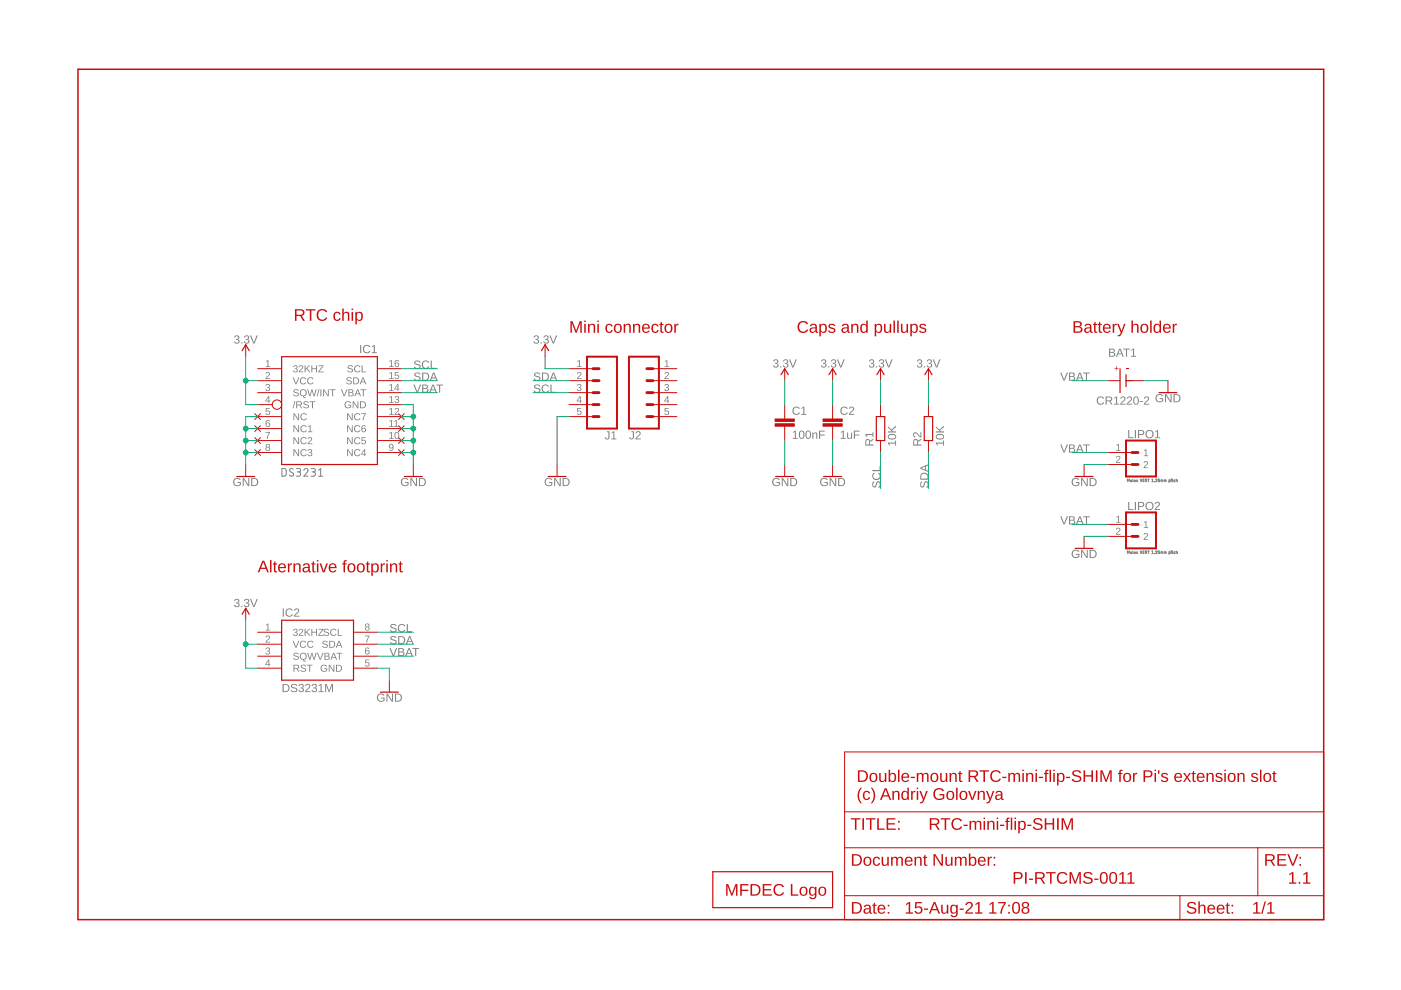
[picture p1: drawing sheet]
<svg xmlns="http://www.w3.org/2000/svg" width="297mm" height="210mm" viewBox="0 0 297 210" stroke-linecap="round" stroke-linejoin="round" font-family="sans-serif">
<path d="M59.8 99.3l.6 .1 .2 .2 .1 .9-.3 .4-.6 .1zM62.1 99.5a.41 .41 0 0 0-.5-.1 .41 .41 0 0 0-.1 .5l.6 .4a.37 .37 0 0 1 .1 .5 .37 .37 0 0 1-.5 .1l-.4-.2M62.8 99.3h.6a.36 .36 0 0 1 .4 .4 .36 .36 0 0 1-.4 .4h-.4M64.4 99.7a.45 .45 0 0 1 .6-.4 .45 .45 0 0 1 .2 .8l-.8 .9h.9M66 99.3h.5a.36 .36 0 0 1 .4 .4 .36 .36 0 0 1-.4 .4h-.3M67.5 99.7l.5-.4v1.7M63.3 100.1a.46 .46 0 0 1 .5 .4 .46 .46 0 0 1-.5 .5h-.5M66.4 100.1a.46 .46 0 0 1 .5 .4 .46 .46 0 0 1-.5 .5h-.4M67.5 101h1" fill="none" stroke="#808080" stroke-width=".21"/>
<g fill="#808080">
<path d="M49.8 71.2a.5 .5 0 0 1 .8 0 .5 .5 0 0 1-.2 .8 .51 .51 0 0 1 .2 .8 .51 .51 0 0 1-.8 0l-.2-.4h.2a.35 .35 0 0 0 .5 .3 .35 .35 0 0 0 .2-.6h-.5v-.2a.33 .33 0 0 0 .5-.2 .33 .33 0 0 0-.2-.4 .33 .33 0 0 0-.4 .3l-.3-.1zM51.1 72.6h.3v.2h-.3zM51.9 71.2a.5 .5 0 0 1 .8 0 .5 .5 0 0 1-.2 .8 .51 .51 0 0 1 .2 .8 .51 .51 0 0 1-.8 0l-.2-.4h.2a.35 .35 0 0 0 .5 .3 .35 .35 0 0 0 .2-.6h-.5v-.2a.33 .33 0 0 0 .5-.2 .33 .33 0 0 0-.2-.4 .33 .33 0 0 0-.4 .3l-.3-.1zM53 71.1h.3l.5 1.5 .6-1.5h.3l-.8 1.7h-.2z"/>
<path d="M85.2 101.5a.9 .9 0 0 1 1.4 .2l-.2 .1a.68 .68 0 0 0-1 0 .68 .68 0 0 0 0 .9 .68 .68 0 0 0 .9 .1l.1-.4h-.5v-.2h.7v.6a.94 .94 0 0 1-1.3 .1 .94 .94 0 0 1-.1-1.4zM87 101.3h.3l.9 1.5v-1.5h.2v1.8h-.3l-.9-1.5v1.5h-.2zM88.8 101.3h.6a.86 .86 0 0 1 .9 .9 .86 .86 0 0 1-.8 .9h-.7zM89 101.5v1.4a.73 .73 0 0 0 1.1-.7 .73 .73 0 0 0-1.1-.7z"/>
<path d="M49.7 101.5a.9 .9 0 0 1 1.3 .2l-.2 .1a.68 .68 0 0 0-.9 0 .68 .68 0 0 0-.1 .9 .68 .68 0 0 0 .9 .1l.2-.4h-.6v-.2h.8v.6a.94 .94 0 0 1-1.4 .1 .94 .94 0 0 1 0-1.4zM51.5 101.3h.2l1 1.5-.1-1.5h.3v1.8h-.3l-.9-1.5v1.5h-.2zM53.3 101.3h.5a.86 .86 0 0 1 .9 .9 .86 .86 0 0 1-.8 .9h-.6zM53.5 101.5v1.4a.73 .73 0 0 0 1-.7 .73 .73 0 0 0-1-.7z"/>
<path d="M168.1 91.6l.6-.3v1.5h.5v.2h-1.1v-.2h.4v-1.3l-.4 .3zM169.6 91.4a.64 .64 0 0 1 .8 0 .64 .64 0 0 1 .2 .8 .64 .64 0 0 1-.6 .9 .64 .64 0 0 1-.6-.9zM169.8 91.5a.97 .97 0 0 0 .2 1.4 .86 .86 0 0 0 0-1.4zM171 91.4a.64 .64 0 0 1 .8 0 .64 .64 0 0 1 .2 .8 .64 .64 0 0 1-.6 .9 .64 .64 0 0 1-.6-.9zM171.2 91.5a.97 .97 0 0 0 .2 1.4 .86 .86 0 0 0 0-1.4zM172.2 91.7h.2v.2a.44 .44 0 0 1 .5-.2 .44 .44 0 0 1 .4 .5v.8h-.2v-.8a.32 .32 0 0 0-.4-.4 .32 .32 0 0 0-.3 .5v.7h-.2zM173.7 91.3h1.2v.2h-1v.6h.9v.2h-.9v.7h-.2z"/>
<path d="M178.3 91.6l.6-.3v1.5h.4v.2h-1.1v-.2h.5v-1.3l-.4 .3zM179.6 91.7h.2v.8a.32 .32 0 0 0 .4 .4 .32 .32 0 0 0 .2-.4v-.8h.3v1.3h-.2l-.1-.2a.44 .44 0 0 1-.5 .2 .44 .44 0 0 1-.3-.4zM181 91.3h1.3v.2h-1v.6h.9v.2h-.9v.7h-.3z"/>
<path d="M188.3 93.8h1.5v-.4h.2v1.1h-.2v-.4h-1.3l.3 .3h-.3zM188.3 92.3a1.02 1.02 0 0 1 1.7 .3 .95 .95 0 0 1-.9 .6 .95 .95 0 0 1-.9-.6zM188.5 92.4a.66 .66 0 0 0 .3 .6 .66 .66 0 0 0 .7-.1 .41 .41 0 0 0 .2-.6 .41 .41 0 0 0-.6-.1zM188.3 90.4l.7 .7 1-.8v.3l-.8 .6 .1 .3h.7v.2h-1.7v-.2h.8l-.8-.9z"/>
<path d="M198.4 93.8h1.6v-.4h.1v1.1h-.1v-.4h-1.4l.3 .3h-.2zM198.5 92.3a1.02 1.02 0 0 1 1.7 .3 .95 .95 0 0 1-.9 .6 .95 .95 0 0 1-.9-.6zM198.6 92.4a.66 .66 0 0 0 .4 .6 .66 .66 0 0 0 .7-.1 .41 .41 0 0 0 .2-.6 .41 .41 0 0 0-.6-.1zM198.4 90.4l.8 .7 .9-.8v.3l-.8 .6 .2 .3h.6v.2h-1.7v-.2h.9l-.9-.9z"/>
<path d="M163.9 101.5a.9 .9 0 0 1 1.4 .2l-.2 .1a.68 .68 0 0 0-1 0 .68 .68 0 0 0 0 .9 .68 .68 0 0 0 .9 .1l.1-.4h-.5v-.2h.7v.6a.94 .94 0 0 1-1.3 .1 .94 .94 0 0 1-.1-1.4zM165.7 101.3h.3l.9 1.5v-1.5h.2v1.8h-.2l-1-1.5v1.5h-.2zM167.5 101.3h.6a.86 .86 0 0 1 .9 .9 .86 .86 0 0 1-.8 .9h-.7zM167.8 101.5v1.4a.73 .73 0 0 0 1-.7 .73 .73 0 0 0-1-.7z"/>
<path d="M174.1 101.5a.9 .9 0 0 1 1.4 .2l-.3 .1a.68 .68 0 0 0-.9 0 .68 .68 0 0 0-.1 .9 .68 .68 0 0 0 1 .1l.1-.4h-.5v-.2h.7v.6a.94 .94 0 0 1-1.3 .1 .94 .94 0 0 1-.1-1.4zM175.9 101.3h.3l.9 1.5v-1.5h.2v1.8h-.3l-.9-1.5v1.5h-.2zM177.7 101.3h.6a.86 .86 0 0 1 .9 .9 .86 .86 0 0 1-.9 .9h-.6zM177.9 101.5v1.4a.73 .73 0 0 0 1-.7 .73 .73 0 0 0-1-.7z"/>
<path d="M164.1 76.3a.5 .5 0 0 1 .8 0 .5 .5 0 0 1-.2 .7 .51 .51 0 0 1 .2 .8 .51 .51 0 0 1-.8 0l-.2-.3h.2a.35 .35 0 0 0 .5 .3 .35 .35 0 0 0 .1-.6l-.4-.1v-.1a.33 .33 0 0 0 .5-.2 .33 .33 0 0 0-.2-.5 .33 .33 0 0 0-.5 .3h-.2zM165.4 77.7h.3v.2h-.3zM166.2 76.3a.5 .5 0 0 1 .8 0 .5 .5 0 0 1-.2 .7 .51 .51 0 0 1 .2 .8 .51 .51 0 0 1-.8 0l-.2-.3h.2a.35 .35 0 0 0 .5 .3 .35 .35 0 0 0 .1-.6l-.4-.1v-.1a.33 .33 0 0 0 .5-.2 .33 .33 0 0 0-.3-.5 .33 .33 0 0 0-.4 .3h-.2zM167.3 76.2h.2l.6 1.5 .6-1.5h.2l-.7 1.7h-.2z"/>
<path d="M174.3 76.3a.5 .5 0 0 1 .8 0 .5 .5 0 0 1-.3 .7 .51 .51 0 0 1 .3 .8 .51 .51 0 0 1-.9 0l-.1-.3h.2a.35 .35 0 0 0 .5 .3 .35 .35 0 0 0 .1-.6l-.4-.1v-.1a.33 .33 0 0 0 .5-.2 .33 .33 0 0 0-.3-.5 .33 .33 0 0 0-.4 .3h-.2zM175.6 77.7h.2v.2h-.2zM176.3 76.3a.5 .5 0 0 1 .9 0 .5 .5 0 0 1-.3 .7 .51 .51 0 0 1 .3 .8 .51 .51 0 0 1-.9 0l-.2-.3h.3a.35 .35 0 0 0 .4 .3 .35 .35 0 0 0 .2-.6l-.4-.1v-.1a.33 .33 0 0 0 .4-.2 .33 .33 0 0 0-.2-.5 .33 .33 0 0 0-.4 .3h-.2zM177.4 76.2h.3l.6 1.5 .5-1.5h.3l-.7 1.7h-.3z"/>
<path d="M184.4 76.3a.5 .5 0 0 1 .8 0 .5 .5 0 0 1-.2 .7 .51 .51 0 0 1 .2 .8 .51 .51 0 0 1-.8 0l-.2-.3h.2a.35 .35 0 0 0 .5 .3 .35 .35 0 0 0 .2-.6l-.5-.1v-.1a.33 .33 0 0 0 .5-.2 .33 .33 0 0 0-.2-.5 .33 .33 0 0 0-.4 .3h-.3zM185.7 77.7h.3v.2h-.3zM186.5 76.3a.5 .5 0 0 1 .8 0 .5 .5 0 0 1-.2 .7 .51 .51 0 0 1 .2 .8 .51 .51 0 0 1-.8 0l-.2-.3h.2a.35 .35 0 0 0 .5 .3 .35 .35 0 0 0 .1-.6l-.4-.1v-.1a.33 .33 0 0 0 .5-.2 .33 .33 0 0 0-.2-.5 .33 .33 0 0 0-.5 .3h-.2zM187.6 76.2h.2l.6 1.5 .6-1.5h.2l-.7 1.7h-.2z"/>
<path d="M194.6 76.3a.5 .5 0 0 1 .8 0 .5 .5 0 0 1-.2 .7 .51 .51 0 0 1 .2 .8 .51 .51 0 0 1-.8 0l-.2-.3h.2a.35 .35 0 0 0 .5 .3 .35 .35 0 0 0 .1-.6l-.4-.1v-.1a.33 .33 0 0 0 .5-.2 .33 .33 0 0 0-.3-.5 .33 .33 0 0 0-.4 .3h-.2zM195.9 77.7h.2v.2h-.2zM196.7 76.3a.5 .5 0 0 1 .8 0 .5 .5 0 0 1-.3 .7 .51 .51 0 0 1 .3 .8 .51 .51 0 0 1-.9 0l-.1-.3h.2a.35 .35 0 0 0 .5 .3 .35 .35 0 0 0 .1-.6l-.4-.1v-.1a.33 .33 0 0 0 .5-.2 .33 .33 0 0 0-.3-.5 .33 .33 0 0 0-.4 .3h-.2zM197.8 76.2h.2l.6 1.5 .6-1.5h.2l-.7 1.7h-.2z"/>
<path d="M113.3 71.2a.5 .5 0 0 1 .8 0 .5 .5 0 0 1-.2 .8 .51 .51 0 0 1 .2 .8 .51 .51 0 0 1-.8 0l-.2-.4h.2a.35 .35 0 0 0 .5 .3 .35 .35 0 0 0 .2-.6h-.5v-.2a.33 .33 0 0 0 .5-.2 .33 .33 0 0 0-.2-.4 .33 .33 0 0 0-.4 .3l-.3-.1zM114.6 72.6h.3v.2h-.3zM115.4 71.2a.5 .5 0 0 1 .8 0 .5 .5 0 0 1-.2 .8 .51 .51 0 0 1 .2 .8 .51 .51 0 0 1-.8 0l-.2-.4h.2a.35 .35 0 0 0 .5 .3 .35 .35 0 0 0 .1-.6h-.4v-.2a.33 .33 0 0 0 .5-.2 .33 .33 0 0 0-.3-.4 .33 .33 0 0 0-.4 .3l-.2-.1zM116.5 71.1h.2l.6 1.5 .6-1.5h.2l-.7 1.7h-.2z"/>
<path d="M115.7 101.5a.9 .9 0 0 1 1.4 .2l-.3 .1a.68 .68 0 0 0-.9 0 .68 .68 0 0 0-.1 .9 .68 .68 0 0 0 1 .1l.1-.4h-.5v-.2h.7v.6a.94 .94 0 0 1-1.3 .1 .94 .94 0 0 1-.1-1.4zM117.5 101.3h.3l.9 1.5v-1.5h.2v1.8h-.3l-.9-1.5v1.5h-.2zM119.3 101.3h.6a.86 .86 0 0 1 .9 .9 .86 .86 0 0 1-.9 .9h-.6zM119.5 101.5v1.4a.73 .73 0 0 0 1-.7 .73 .73 0 0 0-1-.7z"/>
<path d="M235.1 73.9l1.2 .2v.4l-.3 .2a.47 .47 0 0 1 .5 .6 .47 .47 0 0 1-.7 .3h-.7zM235.4 74.1v.5l.7-.1-.1-.3zM235.4 74.8v.7l.6-.1 .2-.1-.2-.4zM237.3 73.9h.3l.7 1.7h-.3l-.2-.5h-.8l-.2 .5h-.2zM237.4 74.1l-.3 .9h.7zM238.1 73.9h1.4v.2h-.5v1.5h-.3v-1.5h-.6zM239.8 74.2l.7-.3v1.6h.4v.1h-1.1v-.1h.4v-1.4l-.4 .3z"/>
<path d="M232.7 84.3a.86 .86 0 0 1 1.4 .2h-.2a.63 .63 0 0 0-1 0 .63 .63 0 0 0 .1 .9 .63 .63 0 0 0 .9-.1l.2 .1a.88 .88 0 0 1-1.3 .2 .88 .88 0 0 1-.1-1.3zM234.4 84.1h.8a.5 .5 0 0 1 .6 .4 .5 .5 0 0 1-.4 .6l.5 .7h-.3l-.4-.7h-.6v.7h-.2zM234.6 84.3v.6h.6a.32 .32 0 0 0 .4-.3 .32 .32 0 0 0-.4-.3zM236.2 84.4l.6-.3v1.5h.5v.2h-1.1v-.2h.4v-1.3l-.4 .3zM237.7 84.2a.55 .55 0 0 1 .9 .1 .55 .55 0 0 1-.3 .8l-.5 .5h.9v.2h-1.2l.1-.3 .5-.5a.37 .37 0 0 0 .3-.5 .37 .37 0 0 0-.6-.1l-.3 .1zM239.1 84.2a.55 .55 0 0 1 .8 .1 .55 .55 0 0 1-.3 .8l-.5 .5h.9v.2h-1.1l.1-.3 .4-.5a.37 .37 0 0 0 .4-.5 .37 .37 0 0 0-.6-.1l-.3 .1zM240.5 84.1a.64 .64 0 0 1 .8 .1 .64 .64 0 0 1 .2 .7 .64 .64 0 0 1-.6 .9 .64 .64 0 0 1-.6-.9zM240.7 84.3a.97 .97 0 0 0 .2 1.3 .86 .86 0 0 0 0-1.4zM241.7 85h.6v.2h-.6zM242.7 84.2a.55 .55 0 0 1 .8 .1 .55 .55 0 0 1-.3 .8l-.4 .5h.9v.2h-1.2l.1-.3 .4-.5a.37 .37 0 0 0 .4-.5 .37 .37 0 0 0-.6-.1l-.3 .1z"/>
<path d="M245.2 83.8a.9 .9 0 0 1 1.4 .1l-.2 .1a.68 .68 0 0 0-1 0 .68 .68 0 0 0-.1 .9 .68 .68 0 0 0 1 .1l.1-.4h-.5v-.2h.7v.6a.94 .94 0 0 1-1.3 .1 .94 .94 0 0 1-.1-1.3zM247 83.6h.3l.9 1.4v-1.4h.2v1.7h-.3l-.9-1.5v1.5h-.2zM248.8 83.6h.6a.86 .86 0 0 1 .9 .8 .86 .86 0 0 1-.8 .9h-.7zM249 83.8v1.3a.73 .73 0 0 0 1.1-.7 .73 .73 0 0 0-1.1-.6z"/>
</g>
<g fill="none" stroke="#808080" stroke-width=".21">
<path d="M239 102.1v-.5l.2 .3 .2-.3v.5M240.2 101.6l.1 .5M240.5 102h.2v-.2h-.2v.3h.2M241 101.8l.2 .3M241.2 101.8l-.2 .3M241.7 101.6l.2 .5 .2-.5M242.3 101.8h.2M242.6 101.6h-.3v.5h.3M242.8 101.9l.3-.1v-.2h-.3v.5M243 101.9l.1 .2M243.4 101.6h.3M243.5 101.6v.5"/>
<path d="M244.2 102.1h.3M244.2 101.7l.2-.1v.5M244.8 102.1h.1M245 101.7l.3-.1-.3 .5h.3M245.9 102l-.3 .1M245.9 101.6h-.3v.2l.3 .2M245.9 102h.1M246.2 102.1v-.3h.3v.3M246.4 101.8v.3M246.9 102.1v-.3h.3v.3M247.1 101.8v.3M247.8 102.1h.3v-.3h-.3v.5"/>
<path d="M248.3 101.6h.1M248.3 101.8v.3M248.5 101.8h.2M248.6 101.6v.5h.1M249.2 101.8l-.3 .1 .1 .2h.2M249.4 101.8h.2v.3M249.4 101.6v.5"/>
<circle cx="239.8" cy="102" r=".17"/>
</g>
<path d="M227.4 101.5a.9 .9 0 0 1 1.4 .2l-.2 .1a.68 .68 0 0 0-1 0 .68 .68 0 0 0 0 .9 .68 .68 0 0 0 .9 .1l.1-.4h-.5v-.2h.7v.6a.94 .94 0 0 1-1.3 .1 .94 .94 0 0 1-.1-1.4zM229.2 101.3h.3l.9 1.5v-1.5h.2v1.8h-.3l-.9-1.5v1.5h-.2zM231 101.3h.6a.86 .86 0 0 1 .9 .9 .86 .86 0 0 1-.8 .9h-.7zM231.3 101.5v1.4a.73 .73 0 0 0 1-.7 .73 .73 0 0 0-1-.7z" fill="#808080"/>
<g fill="none" stroke="#808080" stroke-width=".21">
<path d="M239 117.4v-.6l.2 .3 .2-.3v.6M240.2 116.8l.1 .6M240.5 117.2h.2v-.1h-.2v.2l.2 .1M241 117l.2 .4M241.2 117l-.2 .4M241.7 116.8l.2 .6 .2-.6M242.3 117.1h.2M242.6 116.8h-.3v.6h.3M242.8 117.1h.3v-.3h-.3v.6M243 117.1l.1 .3M243.4 116.8h.3M243.5 116.8v.6"/>
<path d="M244.2 117.4h.3M244.2 116.9l.2-.1v.6M244.8 117.3h.1M245 116.9h.3l-.3 .5h.3M245.9 116.8h-.3v.3l.3 .1-.3 .2M246.2 117.4v-.4h.3v.4M246.4 117v.4M246.9 117.4v-.4h.3v.4M247.1 117v.4M247.8 117.4h.3v-.4h-.3v.6M248.3 116.8h.1M248.3 117v.4"/>
<path d="M248.5 117h.2M248.6 116.8v.5l.1 .1M249.2 117l-.3 .1 .1 .3h.2M249.4 117l.2 .1v.3M249.4 116.8v.6"/>
<circle cx="239.8" cy="117.2" r=".17"/>
</g>
<g fill="#808080">
<path d="M56.4 76.6l.5-.2v1.3h.4v.1h-1v-.1h.4v-1.2l-.3 .3z"/>
<path d="M56.4 81.5a.43 .43 0 0 1 .7 0 .43 .43 0 0 1-.2 .6 .39 .39 0 0 1 .4 .5 .39 .39 0 0 1-.5 .3l-.5-.2v-.2h.2a.3 .3 0 0 0 .4 .3 .3 .3 0 0 0 .1-.5l-.4-.1v-.1a.29 .29 0 0 0 .4-.2 .29 .29 0 0 0-.2-.4 .29 .29 0 0 0-.3 .3h-.2z"/>
<path d="M56.4 79a.5 .5 0 0 1 .8 .2 .5 .5 0 0 1-.4 .7l-.3 .3h.8v.2h-1l.5-.8a.3 .3 0 0 0 .2-.5 .3 .3 0 0 0-.5 .2h-.2z"/>
<path d="M56.4 86.5h.8v.2h-.7v.4a.5 .5 0 0 1 .7 .3 .5 .5 0 0 1-.3 .6 .5 .5 0 0 1-.6-.3l.5 .1a.34 .34 0 0 0 .3-.4 .34 .34 0 0 0-.6-.1h-.2z"/>
<path d="M56.3 91.6h1l-.5 1.5h-.2v-.4l.5-1h-.8z"/>
<path d="M122.4 76.6l.5-.2v1.3h.4v.1h-.9v-.1h.3v-1.2l-.3 .3z"/>
<path d="M122.5 79a.5 .5 0 0 1 .7 .2 .5 .5 0 0 1-.4 .7l-.3 .3h.8v.2h-1l.6-.8a.3 .3 0 0 0 .1-.5 .3 .3 0 0 0-.5 .2h-.2z"/>
<path d="M122.5 81.5a.43 .43 0 0 1 .7 0 .43 .43 0 0 1-.2 .6 .39 .39 0 0 1 .3 .5 .39 .39 0 0 1-.5 .3l-.5-.2v-.2h.2a.3 .3 0 0 0 .4 .3 .3 .3 0 0 0 .1-.5l-.4-.1v-.1a.29 .29 0 0 0 .5-.2 .29 .29 0 0 0-.2-.4 .29 .29 0 0 0-.4 .3h-.2z"/>
<path d="M122.4 86.5h.8v.2h-.6l-.1 .4a.5 .5 0 0 1 .8 .3 .5 .5 0 0 1-.4 .6 .5 .5 0 0 1-.6-.3l.5 .1a.34 .34 0 0 0 .3-.4 .34 .34 0 0 0-.6-.1h-.2z"/>
<path d="M141 76.6l.5-.2v1.3h.4v.1h-1v-.1h.4v-1.2l-.3 .3z"/>
<path d="M141 79a.5 .5 0 0 1 .8 .2 .5 .5 0 0 1-.4 .7l-.3 .3h.7v.2h-.9l.5-.8a.3 .3 0 0 0 .2-.5 .3 .3 0 0 0-.5 .2h-.2z"/>
<path d="M141 81.5a.43 .43 0 0 1 .7 0 .43 .43 0 0 1-.2 .6 .39 .39 0 0 1 .4 .5 .39 .39 0 0 1-.5 .3l-.5-.2-.1-.2h.2a.3 .3 0 0 0 .4 .3 .3 .3 0 0 0 .2-.5l-.4-.1v-.1a.29 .29 0 0 0 .4-.2 .29 .29 0 0 0-.2-.4 .29 .29 0 0 0-.3 .3h-.2z"/>
<path d="M140.9 86.5h.9v.2h-.7v.4a.5 .5 0 0 1 .7 .3 .5 .5 0 0 1-.3 .6 .5 .5 0 0 1-.6-.3l.4 .1a.34 .34 0 0 0 .3-.4 .34 .34 0 0 0-.5-.1h-.2z"/>
<path d="M242.6 95.5l.5-.3v1.4h.3v.1h-.9v-.1h.4v-1.2l-.3 .3z"/>
<path d="M236.7 94.4l.5-.3v1.3h.4v.2h-.9v-.2h.3v-1.1l-.3 .2z"/>
<path d="M242.6 97.9a.5 .5 0 0 1 .8 .2 .5 .5 0 0 1-.4 .7l-.3 .3h.7v.2h-.9l.5-.8a.3 .3 0 0 0 .2-.5 .3 .3 0 0 0-.5 .2l-.2-.1z"/>
<path d="M236.8 96.7a.5 .5 0 0 1 .7 .3 .5 .5 0 0 1-.4 .6l-.3 .4h.8v.1h-1l.5-.7a.3 .3 0 0 0 .2-.5 .3 .3 0 0 0-.5 .1h-.2z"/>
<path d="M242.6 110.7l.5-.2v1.3h.3v.2h-.9v-.2h.4v-1.1l-.3 .2z"/>
<path d="M236.7 109.6l.5-.2v1.3h.4v.1h-.9v-.1h.3v-1.2l-.3 .3z"/>
<path d="M242.6 113.1a.5 .5 0 0 1 .8 .2 .5 .5 0 0 1-.4 .7l-.3 .3h.7v.2h-.9l.5-.7a.3 .3 0 0 0 .2-.5 .3 .3 0 0 0-.5 .1h-.2z"/>
<path d="M236.8 112a.5 .5 0 0 1 .7 .2 .5 .5 0 0 1-.4 .7l-.3 .3h.8v.2h-1l.5-.7a.32 .32 0 0 0 .2-.6 .3 .3 0 0 0-.5 .2h-.2z"/>
<path d="M56.4 132.5l.5-.3v1.3h.4v.2h-1v-.2h.4v-1.1l-.3 .2z"/>
<path d="M77.5 139.8h.8v.2h-.7v.5a.5 .5 0 0 1 .7 .2 .5 .5 0 0 1-.3 .7 .5 .5 0 0 1-.6-.4l.5 .2a.34 .34 0 0 0 .3-.5 .34 .34 0 0 0-.6-.1h-.2z"/>
<path d="M77.4 134.8h1l-.5 1.4h-.2v-.4l.5-.9h-.8z"/>
<path d="M56.4 137.4a.43 .43 0 0 1 .7 0 .43 .43 0 0 1-.2 .6 .39 .39 0 0 1 .4 .5 .39 .39 0 0 1-.5 .3l-.5-.2v-.2h.2a.3 .3 0 0 0 .4 .2 .3 .3 0 0 0 .1-.4l-.4-.1v-.2a.29 .29 0 0 0 .4-.1 .29 .29 0 0 0-.2-.4 .29 .29 0 0 0-.3 .3h-.2z"/>
<path d="M56.4 134.8a.5 .5 0 0 1 .8 .3 .5 .5 0 0 1-.4 .6l-.3 .4h.8v.1h-1l.5-.7a.3 .3 0 0 0 .2-.5 .3 .3 0 0 0-.5 .1h-.2z"/>
<path d="M227.4 116.8a.9 .9 0 0 1 1.4 .2h-.2a.68 .68 0 0 0-1 0 .68 .68 0 0 0 0 .9 .68 .68 0 0 0 .9 .1l.1-.4h-.5v-.2h.7v.6a.94 .94 0 0 1-1.3 .1 .94 .94 0 0 1-.1-1.3zM229.2 116.6h.3l.9 1.5v-1.5h.2v1.7h-.3l-.9-1.5v1.5h-.2zM231 116.6h.6a.86 .86 0 0 1 .9 .8 .86 .86 0 0 1-.8 .9h-.7zM231.3 116.8v1.3a.73 .73 0 0 0 1-.7 .73 .73 0 0 0-1-.6z"/>
<path d="M59.9 145h.6a.86 .86 0 0 1 .9 .8 .86 .86 0 0 1-.8 .9h-.7zM60.1 145.2v1.4a.73 .73 0 0 0 1.1-.7 .73 .73 0 0 0-1.1-.7zM61.9 145.1a.8 .8 0 0 1 1.1 .3h-.2a.4 .4 0 0 0-.5-.3 .4 .4 0 0 0-.3 .5l.2 .1a.57 .57 0 0 1 .7 .3 .57 .57 0 0 1-.2 .7l-.4 .1a.63 .63 0 0 1-.7-.5h.2a.46 .46 0 0 0 .6 .3 .46 .46 0 0 0 .3-.5l-.4-.2a.49 .49 0 0 1-.5-.2 .49 .49 0 0 1 .1-.6zM63.5 145.1a.5 .5 0 0 1 .8 0 .5 .5 0 0 1-.3 .8 .51 .51 0 0 1 .3 .8 .51 .51 0 0 1-.8-.1l-.2-.3h.2a.35 .35 0 0 0 .5 .3 .35 .35 0 0 0 .1-.6h-.4v-.2a.33 .33 0 0 0 .5-.2 .33 .33 0 0 0-.3-.4 .33 .33 0 0 0-.4 .3l-.2-.1zM64.9 145.1a.55 .55 0 0 1 .8 .1 .55 .55 0 0 1-.3 .8l-.5 .6h.9v.1h-1.1l.1-.2 .4-.5a.37 .37 0 0 0 .4-.5 .37 .37 0 0 0-.6-.2l-.3 .1zM66.3 145.1a.5 .5 0 0 1 .8 0 .5 .5 0 0 1-.3 .8 .51 .51 0 0 1 .3 .8 .51 .51 0 0 1-.9-.1l-.2-.3h.3a.35 .35 0 0 0 .4 .3 .35 .35 0 0 0 .2-.6h-.4v-.2a.33 .33 0 0 0 .4-.2 .33 .33 0 0 0-.2-.4 .33 .33 0 0 0-.4 .3l-.2-.1zM67.6 145.3l.6-.3v1.6h.4v.1h-1.1v-.1h.5v-1.4l-.4 .3zM68.9 145h.3l.6 1.5 .5-1.5h.3v1.7h-.2v-1.5l-.5 1.5h-.2l-.6-1.5v1.5h-.2z"/>
<path d="M49.8 127.1a.5 .5 0 0 1 .8 0 .5 .5 0 0 1-.2 .7 .51 .51 0 0 1 .2 .8 .51 .51 0 0 1-.8 0l-.2-.3 .2-.1a.35 .35 0 0 0 .5 .4 .35 .35 0 0 0 .2-.6l-.5-.1v-.2a.33 .33 0 0 0 .5-.1 .33 .33 0 0 0-.2-.5 .33 .33 0 0 0-.4 .3h-.3zM51.1 128.4h.3v.3h-.3zM51.9 127.1a.5 .5 0 0 1 .8 0 .5 .5 0 0 1-.2 .7 .51 .51 0 0 1 .2 .8 .51 .51 0 0 1-.8 0l-.2-.3 .2-.1a.35 .35 0 0 0 .5 .4 .35 .35 0 0 0 .2-.6l-.5-.1v-.2a.33 .33 0 0 0 .5-.1 .33 .33 0 0 0-.2-.5 .33 .33 0 0 0-.4 .3h-.3zM53 127h.3l.5 1.5 .6-1.5h.3l-.8 1.7h-.2z"/>
<path d="M80.1 147.3a.9 .9 0 0 1 1.4 .1l-.2 .1a.68 .68 0 0 0-1 0 .68 .68 0 0 0 0 .9 .68 .68 0 0 0 .9 .1l.1-.4h-.5v-.2h.7v.6a.94 .94 0 0 1-1.3 .1 .94 .94 0 0 1-.1-1.3zM81.9 147.1h.3l.9 1.4v-1.4h.2v1.7h-.3l-.9-1.5v1.5h-.2zM83.7 147.1h.6a.86 .86 0 0 1 .9 .8 .86 .86 0 0 1-.8 .9h-.7zM84 147.2v1.4a.73 .73 0 0 0 1-.7 .73 .73 0 0 0-1-.7z"/>
<path d="M73.8 77.5h.7l.3 .3h-.2a.34 .34 0 0 0-.4-.2 .34 .34 0 0 0-.2 .4 .71 .71 0 0 1 .8 .7l-.4 .2a.64 .64 0 0 1-.8-.3l.2-.1a.39 .39 0 0 0 .5 .4 .39 .39 0 0 0 .3-.5l-.5-.2a.38 .38 0 0 1-.4-.2 .38 .38 0 0 1 .1-.5zM75.3 77.6l.7-.1 .4 .3-.2 .1a.54 .54 0 0 0-.8-.1 .54 .54 0 0 0 .1 .8 .54 .54 0 0 0 .8-.1l.1 .1a.75 .75 0 0 1-1.1 .2 .75 .75 0 0 1 0-1.2zM76.7 77.5h.2v1.3h.7v.1h-.9z"/>
<path d="M82.6 76.6l.5-.2v1.3h.3v.1h-.9v-.1h.4v-1.2l-.3 .3zM83.9 76.4h.5l.2 .2-.6-.1-.2 .6a.47 .47 0 0 1 .8 0 .47 .47 0 0 1-.2 .7 .47 .47 0 0 1-.7-.3v-.6zM83.8 77.3a.31 .31 0 0 0 .6 0 .31 .31 0 0 0-.6 0z"/>
<path d="M73.6 80.1l.6-.1 .4 .3-.2 .1a.34 .34 0 0 0-.4-.3 .34 .34 0 0 0-.3 .4 .71 .71 0 0 1 .9 .8l-.4 .2a.64 .64 0 0 1-.8-.4h.2a.39 .39 0 0 0 .4 .3 .39 .39 0 0 0 .3-.5l-.5-.1a.38 .38 0 0 1-.3-.3 .38 .38 0 0 1 .1-.4zM74.9 80h.5a.74 .74 0 0 1 .7 .7 .74 .74 0 0 1-.7 .8h-.5zM75.1 80.2v1.1a.62 .62 0 0 0 .8-.6 .62 .62 0 0 0-.8-.5zM76.9 80h.2l.6 1.5h-.2l-.2-.5h-.7l-.1 .5h-.2zM77 80.2l-.3 .7h.5z"/>
<path d="M82.6 79.1l.5-.2v1.3h.3v.2h-.9v-.2h.4v-1.1l-.3 .2zM83.7 78.9h.9v.1h-.7v.5a.5 .5 0 0 1 .7 .2 .5 .5 0 0 1-.3 .7 .5 .5 0 0 1-.7-.4l.5 .2a.34 .34 0 0 0 .3-.5 .34 .34 0 0 0-.5 0h-.2z"/>
<path d="M62.5 85h.1l-.4 1.6h-.2zM62.8 85.1h.7a.43 .43 0 0 1 .5 .3 .43 .43 0 0 1-.3 .5l.4 .7h-.3l-.3-.7h-.5v.7h-.2zM63 85.2v.6h.5a.28 .28 0 0 0 .3-.3 .28 .28 0 0 0-.3-.3zM64.5 85.2l.6-.1 .4 .3h-.2a.34 .34 0 0 0-.4-.2 .34 .34 0 0 0-.3 .4 .71 .71 0 0 1 .9 .7l-.4 .3a.64 .64 0 0 1-.8-.4h.2a.39 .39 0 0 0 .4 .3 .39 .39 0 0 0 .3-.5l-.5-.2a.38 .38 0 0 1-.3-.2 .38 .38 0 0 1 .1-.4zM65.7 85.1h1.2v.1h-.5v1.4h-.2v-1.4h-.5z"/>
<path d="M56.9 84h.2v1h.2v.1h-.2v.3h-.2v-.3h-.7zM56.9 84.2l-.5 .8h.5z"/>
<path d="M72.3 82.5h.2l.5 1.3 .5-1.3h.2l-.6 1.5h-.2zM73.9 82.5l1 .2v.3l-.3 .2 .4 .3-.1 .4-1 .1zM74.1 82.7v.5l.6-.2-.1-.2zM74.1 83.3v.6l.7-.2-.2-.3zM75.7 82.5h.2l.6 1.5h-.2l-.1-.4h-.7l-.2 .4h-.2zM75.8 82.7l-.2 .7h.5zM76.4 82.5h1.2v.2h-.5v1.3h-.2v-1.3h-.5z"/>
<path d="M82.6 81.7l.5-.3v1.3h.3v.2h-.9v-.2h.4v-1.1l-.3 .2zM84.3 81.4h.2v1h.2v.2h-.2v.3h-.2v-.3h-.7zM84.3 81.6l-.5 .8h.5z"/>
<path d="M62.3 77.5a.43 .43 0 0 1 .7 0 .43 .43 0 0 1-.2 .7 .39 .39 0 0 1 .3 .5 .39 .39 0 0 1-.5 .3l-.4-.3-.1-.1 .2-.1a.3 .3 0 0 0 .4 .3 .3 .3 0 0 0 .1-.5h-.3v-.2a.29 .29 0 0 0 .4-.1 .29 .29 0 0 0-.2-.4 .29 .29 0 0 0-.4 .2h-.2zM63.5 77.6a.5 .5 0 0 1 .8 .2 .5 .5 0 0 1-.5 .7l-.3 .3h.8v.1h-1l.6-.7a.3 .3 0 0 0 .2-.5 .3 .3 0 0 0-.6 .1h-.2zM64.6 77.5h.2v.7l.7-.7h.2l-.6 .6 .7 .8h-.2l-.6-.7-.2 .2v.5h-.2zM66 77.5h.2v.6h.8v-.6h.2v1.4h-.2v-.6h-.8v.6h-.2zM67.5 77.5h1.1l-.9 1.3h.9v.1h-1.1l.9-1.3h-.9z"/>
<path d="M62.4 82.6l.6-.1 .3 .4h-.2a.34 .34 0 0 0-.4-.3 .34 .34 0 0 0-.2 .5 .71 .71 0 0 1 .8 .7l-.4 .2a.64 .64 0 0 1-.8-.3l.2-.1a.39 .39 0 0 0 .5 .3 .39 .39 0 0 0 .3-.4l-.5-.2a.38 .38 0 0 1-.4-.3 .38 .38 0 0 1 .2-.4zM63.8 82.7a.76 .76 0 0 1 1.2 .2 .76 .76 0 0 1-.6 1.1l.4 .4-.4-.1-.2-.3a.77 .77 0 0 1-.6-.5 .77 .77 0 0 1 .2-.8zM63.7 83.3a.57 .57 0 0 0 1.1 0 .57 .57 0 0 0-1.1 0zM65.1 82.5h.2l.4 1.3 .3-1.3h.2l.4 1.3 .3-1.3h.2l-.4 1.5h-.2l-.4-1.2-.3 1.2h-.2zM67.6 82.5h.1l-.4 1.5h-.2zM67.9 82.5h.2v1.5h-.2zM68.5 82.5h.2l.8 1.3v-1.3h.2v1.5h-.2l-.8-1.2v1.2h-.2zM69.9 82.5h1.2v.2h-.5v1.3h-.2v-1.3h-.5z"/>
<path d="M62 80h.3l.5 1.3 .4-1.3h.3l-.6 1.5h-.3zM63.8 80.2l.7-.2 .4 .3-.2 .1a.54 .54 0 0 0-.8 0 .54 .54 0 0 0 .1 .8 .54 .54 0 0 0 .8-.2l.1 .1a.75 .75 0 0 1-1.1 .2 .75 .75 0 0 1 0-1.1zM65.3 80.2l.7-.2 .5 .3-.2 .1a.54 .54 0 0 0-.8 0 .54 .54 0 0 0 0 .8 .54 .54 0 0 0 .8-.2l.2 .1a.75 .75 0 0 1-1.2 .2 .75 .75 0 0 1 0-1.1z"/>
<path d="M73.2 85.3l.8-.2 .4 .3-.2 .1a.58 .58 0 0 0-.8 0 .58 .58 0 0 0 0 .8 .58 .58 0 0 0 .9 0v-.3h-.5v-.2h.6v.5a.8 .8 0 0 1-1.1 .1 .8 .8 0 0 1-.1-1.1zM74.8 85.1h.2l.8 1.2v-1.2h.2v1.5h-.3l-.8-1.3 .1 1.3h-.2zM76.3 85.1h.5a.74 .74 0 0 1 .8 .7 .74 .74 0 0 1-.7 .8h-.6zM76.5 85.2v1.2a.62 .62 0 0 0 .9-.6 .62 .62 0 0 0-.9-.6z"/>
<path d="M82.6 84.2l.5-.2v1.3h.3v.1h-.9v-.1h.4v-1.2l-.3 .3zM83.8 84a.43 .43 0 0 1 .7 0 .43 .43 0 0 1-.2 .7 .39 .39 0 0 1 .3 .5 .39 .39 0 0 1-.5 .3l-.4-.3-.1-.1 .2-.1a.3 .3 0 0 0 .4 .3 .3 .3 0 0 0 .2-.5h-.4v-.2a.29 .29 0 0 0 .4-.1 .29 .29 0 0 0-.2-.4 .29 .29 0 0 0-.4 .2h-.1z"/>
<path d="M62.2 87.6h.2l.8 1.3v-1.3h.2v1.5h-.2l-.8-1.3v1.3h-.2zM63.9 87.8l.7-.2 .4 .4h-.2a.54 .54 0 0 0-.8 0 .54 .54 0 0 0 .1 .8 .54 .54 0 0 0 .8-.2l.1 .1a.75 .75 0 0 1-1.1 .3 .75 .75 0 0 1 0-1.2z"/>
<path d="M62.2 90.2h.2l.8 1.2v-1.2h.2v1.4h-.2l-.8-1.2v1.2h-.2zM63.9 90.3l.7-.1 .4 .3-.2 .1a.54 .54 0 0 0-.8-.1 .54 .54 0 0 0 .1 .8 .54 .54 0 0 0 .8-.1l.1 .1a.75 .75 0 0 1-1.1 .2 .75 .75 0 0 1 0-1.2zM65.3 90.4l.6-.2v1.3h.3v.1h-.9v-.1h.4v-1.2l-.4 .3z"/>
<path d="M56.5 89.1h.5l.2 .2-.5-.1-.2 .6a.47 .47 0 0 1 .7 0 .47 .47 0 0 1-.2 .7 .47 .47 0 0 1-.7-.3v-.6zM56.5 90a.31 .31 0 0 0 .6 0 .31 .31 0 0 0-.6 0z"/>
<path d="M62.2 92.7h.2l.8 1.3v-1.3h.2v1.5h-.2l-.8-1.3v1.3h-.2zM63.9 92.9l.7-.2 .4 .3-.2 .1a.54 .54 0 0 0-.8 0 .54 .54 0 0 0 .1 .8 .54 .54 0 0 0 .8-.2l.1 .1a.75 .75 0 0 1-1.1 .2 .75 .75 0 0 1 0-1.1zM65.4 92.8a.5 .5 0 0 1 .8 .2 .5 .5 0 0 1-.5 .7l-.3 .3h.8v.2h-1l.6-.7a.3 .3 0 0 0 .1-.5 .3 .3 0 0 0-.5 .1h-.2z"/>
<path d="M62.2 95.2h.2l.8 1.3v-1.3h.2v1.5h-.2l-.8-1.2v1.2h-.2zM63.9 95.4l.7-.2 .4 .4h-.2a.54 .54 0 0 0-.8 0 .54 .54 0 0 0 .1 .8 .54 .54 0 0 0 .8-.1h.1a.75 .75 0 0 1-1.1 .3 .75 .75 0 0 1 0-1.2zM65.4 95.3a.43 .43 0 0 1 .7 0 .43 .43 0 0 1-.2 .7 .39 .39 0 0 1 .3 .4 .39 .39 0 0 1-.5 .3l-.4-.2-.1-.2h.2a.3 .3 0 0 0 .4 .3 .3 .3 0 0 0 .1-.5l-.3-.1v-.1a.29 .29 0 0 0 .4-.2 .29 .29 0 0 0-.2-.3 .29 .29 0 0 0-.4 .2h-.2z"/>
<path d="M56.4 94.2a.43 .43 0 0 1 .7 0 .43 .43 0 0 1-.1 .6 .42 .42 0 0 1 .1 .7 .42 .42 0 0 1-.7 0 .42 .42 0 0 1 .2-.7l-.3-.2zM56.5 94.5a.27 .27 0 0 0 .5 0 .27 .27 0 0 0-.5 0zM56.5 95.2a.31 .31 0 0 0 .6 0 .31 .31 0 0 0-.6 0z"/>
<path d="M73.6 95.2h.2l.8 1.3v-1.3h.2v1.5h-.3l-.7-1.2v1.2h-.2zM75.3 95.4l.7-.2 .4 .4h-.2a.54 .54 0 0 0-.8 0 .54 .54 0 0 0 .1 .8 .54 .54 0 0 0 .8-.1h.1a.75 .75 0 0 1-1.1 .3 .75 .75 0 0 1 0-1.2zM77.2 95.2h.2v1h.2v.2h-.2v.3h-.2v-.3h-.7zM77.2 95.5l-.5 .7h.5z"/>
<path d="M82.6 94.2a.6 .6 0 0 1 .8 .1 .6 .6 0 0 1 0 .8 .49 .49 0 0 1-.3 .5 .49 .49 0 0 1-.6-.3l.6 .1 .2-.5a.47 .47 0 0 1-.8 .1 .47 .47 0 0 1 .1-.8zM82.6 94.6a.33 .33 0 0 0 .6 0 .33 .33 0 0 0-.6 0z"/>
<path d="M73.6 92.7h.2l.8 1.3v-1.3h.2v1.5h-.3l-.7-1.3v1.3h-.2zM75.3 92.9l.7-.2 .4 .3-.2 .1a.54 .54 0 0 0-.8 0 .54 .54 0 0 0 .1 .8 .54 .54 0 0 0 .8-.2l.1 .1a.75 .75 0 0 1-1.1 .2 .75 .75 0 0 1 0-1.1zM76.7 92.7h.8v.2h-.7v.4a.5 .5 0 0 1 .7 .3 .5 .5 0 0 1-.3 .6 .5 .5 0 0 1-.6-.4l.5 .2a.34 .34 0 0 0 .3-.4 .34 .34 0 0 0-.6-.1h-.2z"/>
<path d="M82.6 91.8l.5-.2v1.3h.3v.2h-.9v-.2h.4v-1.1l-.3 .2zM83.9 91.6a.61 .61 0 0 1 .7 .2 .61 .61 0 0 1 0 .7 .53 .53 0 0 1-.6 .6 .53 .53 0 0 1-.4-.8zM84 91.8a.83 .83 0 0 0 .1 1.1 .73 .73 0 0 0 0-1.2z"/>
<path d="M73.6 90.2h.2l.8 1.2v-1.2h.2v1.4h-.3l-.7-1.2v1.2h-.2zM75.3 90.3l.7-.1 .4 .3-.2 .1a.54 .54 0 0 0-.8-.1 .54 .54 0 0 0 .1 .8 .54 .54 0 0 0 .8-.1l.1 .1a.75 .75 0 0 1-1.1 .2 .75 .75 0 0 1 0-1.2zM76.8 90.2h.5l.3 .2-.6-.1-.2 .6a.47 .47 0 0 1 .7 .1 .47 .47 0 0 1-.2 .6 .47 .47 0 0 1-.6-.3l-.1-.6zM76.8 91.1a.31 .31 0 0 0 .6 0 .31 .31 0 0 0-.6 0z"/>
<path d="M82.6 89.3l.5-.3v1.4h.3v.1h-.9v-.1h.4v-1.2l-.3 .3zM83.6 89.3l.5-.3v1.4h.4v.1h-1v-.1h.4v-1.2l-.3 .3z"/>
<path d="M73.6 87.6h.2l.8 1.3v-1.3h.2v1.5h-.3l-.7-1.3v1.3h-.2zM75.3 87.8l.7-.2 .4 .4h-.2a.54 .54 0 0 0-.8 0 .54 .54 0 0 0 .1 .8 .54 .54 0 0 0 .8-.2l.1 .1a.75 .75 0 0 1-1.1 .3 .75 .75 0 0 1 0-1.2zM76.6 87.6h1l-.5 1.5h-.2v-.4l.5-.9h-.8z"/>
<path d="M82.6 86.7l.5-.2v1.3h.3v.2h-.9v-.2h.4v-1.1l-.3 .2zM83.8 86.6a.5 .5 0 0 1 .8 .2 .5 .5 0 0 1-.4 .7l-.3 .3h.7v.2h-.9l.5-.7a.3 .3 0 0 0 .2-.5 .3 .3 0 0 0-.5 .1h-.2z"/>
<path d="M76.4 73.2h.2v1.7h-.2zM77.2 73.4a.86 .86 0 0 1 1.3 .2h-.2a.63 .63 0 0 0-1 0 .63 .63 0 0 0 .1 .9 .63 .63 0 0 0 .9-.1h.2a.88 .88 0 0 1-1.3 .3 .88 .88 0 0 1 0-1.3zM78.9 73.4l.6-.2v1.5h.4v.2h-1.1v-.2h.5v-1.3l-.4 .2z"/>
<path d="M168.2 86.4a.86 .86 0 0 1 1.4 .2l-.2 .1a.63 .63 0 0 0-1 0 .63 .63 0 0 0 .1 .9 .63 .63 0 0 0 .9-.2l.2 .1a.88 .88 0 0 1-1.3 .3 .88 .88 0 0 1-.1-1.4zM169.9 86.5l.6-.3v1.6h.5v.2h-1.1v-.2h.4v-1.4l-.4 .3z"/>
<path d="M178.4 86.4a.86 .86 0 0 1 1.3 .2l-.2 .1a.63 .63 0 0 0-.9 0 .63 .63 0 0 0 0 .9 .63 .63 0 0 0 1-.2l.2 .1a.88 .88 0 0 1-1.4 .3 .88 .88 0 0 1 0-1.4zM180.2 86.3a.55 .55 0 0 1 .8 .2 .55 .55 0 0 1-.3 .8l-.5 .5h.9v.2h-1.1v-.3l.5-.5a.37 .37 0 0 0 .4-.5 .37 .37 0 0 0-.7-.1l-.2 .1z"/>
<path d="M183.6 93.2l.5-.1 .3 .4 .8-.5v.3l-.7 .4v.5h.7v.3h-1.7zM183.7 93.4v.8h.6l-.1-.8zM183.5 92h1.5v-.4h.2v1.1h-.2v-.4h-1.3l.3 .3h-.3z"/>
<path d="M193.8 93.2l.5-.1 .3 .4 .7-.5v.3l-.7 .4v.5h.7v.3h-1.7zM193.9 93.4l-.1 .8h.6v-.8zM193.7 91.8a1.1 1.1 0 0 1 1.4 .7l.1-.9h.1v1.2l-.2-.1-.5-.5a.37 .37 0 0 0-.5-.3 .37 .37 0 0 0-.2 .6l.1 .2-.4-.3z"/>
<path d="M122.9 84h.2v1h.2v.1h-.2v.3h-.1v-.3h-.7zM123 84.2l-.6 .8h.6z"/>
<path d="M128.7 91.4h.5v1.2a.51 .51 0 0 1-.4 .6 .51 .51 0 0 1-.6-.5h.2a.29 .29 0 0 0 .3 .3 .29 .29 0 0 0 .3-.3v-1.1h-.3zM129.7 91.7l.6-.3v1.6h.4v.2h-1.1v-.2h.4v-1.3l-.3 .2z"/>
<path d="M141.5 84h.2v1h.2v.1h-.2v.3h-.2v-.3h-.7zM141.5 84.2l-.5 .8h.5z"/>
<path d="M133.9 91.4h.5v1.2a.51 .51 0 0 1-.5 .6 .51 .51 0 0 1-.5-.5h.2a.29 .29 0 0 0 .3 .3 .29 .29 0 0 0 .3-.3v-1.1h-.3zM134.9 91.5a.55 .55 0 0 1 .9 .2 .55 .55 0 0 1-.3 .8l-.5 .5h.9v.2h-1.2l.1-.3 .5-.5a.37 .37 0 0 0 .3-.5 .37 .37 0 0 0-.6-.1l-.3 .1z"/>
<path d="M239.2 91.2h.2v1.5h.9v.2h-1.1zM240.6 91.2h.2v1.7h-.2zM241.3 91.2h.7a.53 .53 0 0 1 .6 .5 .53 .53 0 0 1-.6 .5h-.5v.7h-.2zM241.5 91.4v.7l.7-.1a.35 .35 0 0 0 0-.6zM242.8 92a.9 .9 0 0 1 1.8 0 .9 .9 0 0 1-1.8 0zM243.3 91.5a.7 .7 0 0 0 .1 1.2 .7 .7 0 0 0 1-.6 .7 .7 0 0 0-.9-.7zM244.9 91.5l.6-.3v1.5h.5v.2h-1.1v-.2h.4v-1.3l-.4 .3z"/>
<path d="M239.2 106.4h.2v1.6h.9v.1h-1.1zM240.6 106.4h.2v1.7h-.2zM241.3 106.4h.7a.53 .53 0 0 1 .6 .5 .53 .53 0 0 1-.6 .6h-.5v.6h-.2zM241.5 106.6v.7l.7-.1a.35 .35 0 0 0 0-.6zM242.8 107.3a.9 .9 0 0 1 1.8 0 .9 .9 0 0 1-1.8 0zM243.3 106.8a.7 .7 0 0 0 .1 1.1 .7 .7 0 0 0 1-.6 .7 .7 0 0 0-.9-.7zM245 106.5a.55 .55 0 0 1 .8 .1 .55 .55 0 0 1-.3 .8l-.4 .6h.9v.1h-1.2l.1-.2 .4-.5a.37 .37 0 0 0 .4-.5 .37 .37 0 0 0-.6-.2l-.3 .1z"/>
<path d="M62.3 133.4a.43 .43 0 0 1 .7 0 .43 .43 0 0 1-.2 .7 .39 .39 0 0 1 .3 .4 .39 .39 0 0 1-.5 .3l-.4-.2-.1-.2h.2a.3 .3 0 0 0 .4 .3 .3 .3 0 0 0 .1-.5l-.3-.1v-.1a.29 .29 0 0 0 .4-.2 .29 .29 0 0 0-.2-.4 .29 .29 0 0 0-.4 .3h-.2zM63.5 133.4a.5 .5 0 0 1 .8 .2 .5 .5 0 0 1-.5 .7l-.3 .3h.8v.2h-1l.6-.7a.3 .3 0 0 0 .2-.5 .3 .3 0 0 0-.6 .1h-.2zM64.6 133.3h.2v.8l.7-.8h.2l-.6 .7 .7 .8h-.2l-.6-.7-.2 .1v.6h-.2zM66 133.3h.2v.7h.8v-.7h.2v1.5h-.2v-.7h-.8v.7h-.2zM67.5 133.3h1.1l-.9 1.3h.9v.2h-1.1l.9-1.3h-.9z"/>
<path d="M68.2 141.1l.7-.1 .4 .3h-.2a.58 .58 0 0 0-.8 .1 .58 .58 0 0 0 .1 .8 .58 .58 0 0 0 .8-.1v-.2h-.5v-.2h.7v.5a.8 .8 0 0 1-1.2 .1 .8 .8 0 0 1 0-1.2zM69.7 141h.2l.8 1.2v-1.2h.2v1.4h-.2l-.8-1.2v1.2h-.2zM71.2 141h.5a.74 .74 0 0 1 .8 .7 .74 .74 0 0 1-.7 .7h-.6zM71.4 141.1v1.2a.62 .62 0 0 0 .9-.6 .62 .62 0 0 0-.9-.6z"/>
<path d="M62.2 141h.7a.43 .43 0 0 1 .5 .3 .43 .43 0 0 1-.3 .5l.4 .6h-.2l-.4-.6h-.5v.6h-.2zM62.4 141.1v.6h.5a.28 .28 0 0 0 .3-.3 .28 .28 0 0 0-.3-.3zM63.9 141l.6-.1 .4 .4h-.2a.34 .34 0 0 0-.4-.3 .34 .34 0 0 0-.3 .5 .71 .71 0 0 1 .9 .7l-.4 .2a.64 .64 0 0 1-.8-.3l.2-.1a.39 .39 0 0 0 .4 .3 .39 .39 0 0 0 .3-.4l-.5-.2a.38 .38 0 0 1-.3-.3 .38 .38 0 0 1 .1-.4zM65.1 141h1.2v.1h-.5v1.3h-.2v-1.3h-.5z"/>
<path d="M56.9 139.8h.2v1h.2v.2h-.2v.3h-.2v-.3h-.7zM56.9 140l-.5 .8h.5z"/>
<path d="M68.8 133.4l.6-.1 .3 .4h-.1a.34 .34 0 0 0-.5-.3 .34 .34 0 0 0-.2 .4 .71 .71 0 0 1 .8 .8l-.3 .2a.64 .64 0 0 1-.8-.3l.1-.1a.39 .39 0 0 0 .5 .3 .39 .39 0 0 0 .3-.4l-.5-.2a.38 .38 0 0 1-.4-.3 .38 .38 0 0 1 .2-.4zM70.2 133.5l.7-.2 .4 .4h-.2a.54 .54 0 0 0-.8 0 .54 .54 0 0 0 .1 .8 .54 .54 0 0 0 .8-.1h.1a.75 .75 0 0 1-1.1 .3 .75 .75 0 0 1 0-1.2zM71.6 133.3h.2v1.3h.7v.2h-.9z"/>
<path d="M77.5 132.3a.43 .43 0 0 1 .7-.1 .43 .43 0 0 1-.1 .7 .42 .42 0 0 1 .1 .7 .42 .42 0 0 1-.7 0 .42 .42 0 0 1 .2-.7l-.3-.2zM77.6 132.6a.27 .27 0 0 0 .5 0 .27 .27 0 0 0-.5 0zM77.6 133.3a.31 .31 0 0 0 .6 0 .31 .31 0 0 0-.6 0z"/>
<path d="M68.5 136l.6-.1 .4 .3h-.2a.34 .34 0 0 0-.4-.2 .34 .34 0 0 0-.3 .4 .71 .71 0 0 1 .9 .7l-.4 .3a.64 .64 0 0 1-.8-.4h.2a.39 .39 0 0 0 .5 .3 .39 .39 0 0 0 .3-.5l-.6-.2a.38 .38 0 0 1-.3-.2 .38 .38 0 0 1 .1-.4zM69.8 135.9h.5a.74 .74 0 0 1 .8 .7 .74 .74 0 0 1-.7 .7h-.6zM70 136v1.2a.62 .62 0 0 0 .9-.6 .62 .62 0 0 0-.9-.6zM71.8 135.9h.2l.6 1.4h-.2l-.2-.4h-.6l-.2 .4h-.2zM71.9 136l-.3 .8h.6z"/>
<path d="M62.4 138.5l.6-.1 .3 .3-.2 .1a.34 .34 0 0 0-.4-.3 .34 .34 0 0 0-.2 .4 .71 .71 0 0 1 .8 .8l-.4 .2a.64 .64 0 0 1-.8-.4h.2a.39 .39 0 0 0 .5 .3 .39 .39 0 0 0 .3-.5l-.5-.1a.38 .38 0 0 1-.4-.3 .38 .38 0 0 1 .2-.4zM63.8 138.6a.76 .76 0 0 1 1.2 .2 .76 .76 0 0 1-.6 1.1l.4 .4-.4-.1-.2-.3a.77 .77 0 0 1-.6-.5 .77 .77 0 0 1 .2-.8zM63.7 139.1a.57 .57 0 0 0 1.1 0 .57 .57 0 0 0-1.1 0zM65.1 138.4h.2l.4 1.3 .3-1.3h.2l.4 1.3 .3-1.3h.2l-.4 1.5h-.2l-.4-1.3-.3 1.3h-.2z"/>
<path d="M67.2 138.4h.2l.5 1.3 .5-1.3h.2l-.6 1.5h-.2zM68.8 138.4l1 .2v.3l-.2 .2 .3 .2-.1 .5-1 .1zM69 138.6v.4l.6-.1v-.3zM69 139.2v.5l.7-.1-.1-.4zM70.6 138.4h.3l.6 1.5h-.2l-.2-.4h-.7l-.2 .4h-.2zM70.8 138.6l-.3 .7h.5zM71.4 138.4h1.2v.2h-.5v1.3h-.2v-1.3h-.5z"/>
<path d="M77.6 137.4l.5-.1 .2 .3-.5-.1-.2 .5a.47 .47 0 0 1 .7 .1 .47 .47 0 0 1-.2 .7 .47 .47 0 0 1-.7-.3v-.7zM77.6 138.3a.31 .31 0 0 0 .6 0 .31 .31 0 0 0-.6 0z"/>
<path d="M62 135.9h.3l.5 1.3 .4-1.3h.3l-.6 1.4h-.3zM63.8 136.1l.7-.2 .4 .3-.2 .1a.54 .54 0 0 0-.8-.1 .54 .54 0 0 0 .1 .8 .54 .54 0 0 0 .8-.1l.1 .1a.75 .75 0 0 1-1.1 .2 .75 .75 0 0 1 0-1.1zM65.3 136.1l.7-.2 .5 .3-.2 .1a.54 .54 0 0 0-.8-.1 .54 .54 0 0 0 0 .8 .54 .54 0 0 0 .8-.1l.2 .1a.75 .75 0 0 1-1.2 .2 .75 .75 0 0 1 0-1.1z"/>
<path d="M59.9 129h.3v1.7h-.3zM60.7 129.2a.86 .86 0 0 1 1.4 .2l-.2 .1a.63 .63 0 0 0-1-.1 .63 .63 0 0 0 .1 1 .63 .63 0 0 0 .9-.2l.2 .1a.88 .88 0 0 1-1.3 .3 .88 .88 0 0 1-.1-1.4zM62.5 129.1a.55 .55 0 0 1 .9 .1 .55 .55 0 0 1-.3 .8l-.5 .6h.9v.1h-1.2l.1-.2 .5-.5a.37 .37 0 0 0 .3-.5 .37 .37 0 0 0-.6-.2l-.3 .1z"/>
<path d="M87.6 81.5h.3l.6 1.6 .5-1.6h.3l-.7 1.8h-.2zM89.5 81.5l1.2 .2v.4l-.3 .2a.47 .47 0 0 1 .4 .6 .47 .47 0 0 1-.6 .4h-.7zM89.7 81.7v.6l.8-.2-.1-.3zM89.7 82.4v.7l.7-.1 .2-.1-.2-.4zM91.7 81.5h.2l.7 1.8h-.2l-.2-.5h-.8l-.2 .5h-.2zM91.8 81.7l-.3 .9h.6zM92.5 81.5h1.4v.2h-.6v1.6h-.2v-1.6h-.6z"/>
<path d="M224.8 79h.2l.6 1.5 .6-1.5h.2l-.7 1.7h-.2zM226.6 79l1.2 .2 .1 .4-.4 .2a.47 .47 0 0 1 .5 .6 .47 .47 0 0 1-.7 .3h-.7zM226.9 79.2v.5l.7-.1-.1-.4zM226.9 79.9v.6h.6l.2-.1-.1-.5zM228.8 79h.3l.7 1.7h-.3l-.2-.5h-.7l-.2 .5h-.3zM228.9 79.2l-.3 .8h.7zM229.6 79h1.5v.2h-.6v1.5h-.3v-1.5h-.6z"/>
<path d="M224.8 94.2h.2l.6 1.5 .6-1.5h.2l-.7 1.8h-.2zM226.6 94.2l1.2 .2 .1 .4-.4 .2a.47 .47 0 0 1 .5 .6 .47 .47 0 0 1-.7 .4h-.7zM226.9 94.4v.6l.7-.2-.1-.3zM226.9 95.1v.7l.6-.1 .2-.1-.1-.4zM228.8 94.2h.3l.7 1.8h-.3l-.2-.5h-.7l-.2 .5h-.3zM228.9 94.4l-.3 .9h.7zM229.6 94.2h1.5v.2h-.6v1.6h-.3v-1.6h-.6z"/>
<path d="M224.8 109.5h.2l.6 1.5 .6-1.5h.2l-.7 1.7h-.2zM226.6 109.5l1.2 .2 .1 .3-.4 .3a.47 .47 0 0 1 .5 .6 .47 .47 0 0 1-.7 .3h-.7zM226.9 109.7v.5l.7-.2-.1-.3zM226.9 110.4v.6h.6l.2-.2-.1-.4zM228.8 109.5h.3l.7 1.7h-.3l-.2-.5h-.7l-.2 .5h-.3zM228.9 109.6l-.3 .9h.7zM229.6 109.5h1.5v.2h-.6v1.5h-.3v-1.5h-.6z"/>
<path d="M82.6 137.4h.2l.6 1.5 .6-1.5h.2l-.7 1.7h-.2zM84.4 137.4l1.2 .2v.4l-.3 .2a.47 .47 0 0 1 .5 .6 .47 .47 0 0 1-.7 .3h-.7zM84.7 137.6v.5l.7-.1-.1-.4zM84.7 138.3v.6h.6l.2-.1-.2-.5zM86.6 137.4h.3l.7 1.7h-.3l-.2-.5h-.8l-.2 .5h-.2zM86.7 137.6l-.3 .8h.6zM87.4 137.4h1.4v.2h-.6v1.5h-.2v-1.5h-.6z"/>
<path d="M88 76.6a.8 .8 0 0 1 1.1 .2l-.2 .1a.4 .4 0 0 0-.5-.3 .4 .4 0 0 0-.2 .5h.1a.57 .57 0 0 1 .8 .3 .57 .57 0 0 1-.2 .7l-.4 .1a.63 .63 0 0 1-.7-.4l.2-.1a.46 .46 0 0 0 .5 .4 .46 .46 0 0 0 .4-.6l-.5-.1a.49 .49 0 0 1-.5-.3 .49 .49 0 0 1 .1-.5zM89.7 76.7a.86 .86 0 0 1 1.3 .2h-.2a.63 .63 0 0 0-1 0 .63 .63 0 0 0 .1 .9 .63 .63 0 0 0 .9-.1h.2a.88 .88 0 0 1-1.3 .3 .88 .88 0 0 1 0-1.3zM91.3 76.5h.2v1.5h.9v.2h-1.1z"/>
<path d="M185.1 102.1h.2l.1 .2a.4 .4 0 0 0-.3 .5 .4 .4 0 0 0 .5 .3v-.2a.57 .57 0 0 1 .3-.7 .57 .57 0 0 1 .7 .1l.1 .4a.63 .63 0 0 1-.4 .8l-.1-.3a.46 .46 0 0 0 .4-.5 .46 .46 0 0 0-.6-.4l-.1 .5a.53 .53 0 0 1-.7 .6 .53 .53 0 0 1-.3-.9zM185.2 100.3l.2-.1v.2a.63 .63 0 0 0 0 1 .63 .63 0 0 0 .9-.1 .63 .63 0 0 0-.1-.9l.1-.2a.87 .87 0 0 1 .2 1.2 .87 .87 0 0 1-1.3 .2 .87 .87 0 0 1 0-1.3zM185 99.7h1.5v-.9h.2v1.1h-1.7z"/>
<path d="M113.4 81.6a.8 .8 0 0 1 1.1 .3h-.2a.4 .4 0 0 0-.5-.3 .4 .4 0 0 0-.3 .5l.2 .1a.57 .57 0 0 1 .8 .3 .57 .57 0 0 1-.2 .7l-.4 .1a.63 .63 0 0 1-.8-.5h.3a.46 .46 0 0 0 .5 .4 .46 .46 0 0 0 .4-.6l-.5-.1a.49 .49 0 0 1-.5-.3 .49 .49 0 0 1 .1-.6zM115 81.7a.86 .86 0 0 1 1.4 .2l-.2 .1a.63 .63 0 0 0-1 0 .63 .63 0 0 0 .1 .9 .63 .63 0 0 0 .9-.2l.2 .1a.88 .88 0 0 1-1.3 .3 .88 .88 0 0 1-.1-1.4zM116.7 81.5h.2v1.6h.9v.2h-1.1z"/>
<path d="M82.9 132.4a.8 .8 0 0 1 1.2 .3h-.3a.4 .4 0 0 0-.4-.3 .4 .4 0 0 0-.3 .5l.2 .1a.57 .57 0 0 1 .7 .3 .57 .57 0 0 1-.2 .7l-.4 .1a.63 .63 0 0 1-.7-.5h.2a.46 .46 0 0 0 .5 .3 .46 .46 0 0 0 .4-.5l-.4-.1a.49 .49 0 0 1-.6-.3 .49 .49 0 0 1 .1-.6zM84.6 132.5a.86 .86 0 0 1 1.3 .2l-.2 .1a.63 .63 0 0 0-.9-.1 .63 .63 0 0 0 0 1 .63 .63 0 0 0 .9-.2l.2 .1a.88 .88 0 0 1-1.3 .3 .88 .88 0 0 1 0-1.4zM86.2 132.3h.3v1.6h.8v.1h-1.1z"/>
<path d="M88 79.1a.8 .8 0 0 1 1.1 .3h-.2a.4 .4 0 0 0-.5-.3 .4 .4 0 0 0-.2 .5l.1 .1a.57 .57 0 0 1 .8 .2 .57 .57 0 0 1-.2 .8h-.4a.63 .63 0 0 1-.7-.4h.2a.46 .46 0 0 0 .5 .3 .46 .46 0 0 0 .4-.5l-.5-.2a.49 .49 0 0 1-.5-.2 .49 .49 0 0 1 .1-.6zM89.5 79h.6a.86 .86 0 0 1 .9 .8 .86 .86 0 0 1-.8 .9h-.7zM89.7 79.2v1.3a.73 .73 0 0 0 1.1-.6 .73 .73 0 0 0-1.1-.7zM91.8 79h.3l.7 1.7h-.3l-.2-.5h-.7l-.2 .5h-.3zM91.9 79.2l-.3 .8h.7z"/>
<path d="M195.3 102.1h.2v.2a.4 .4 0 0 0-.3 .5 .4 .4 0 0 0 .5 .3l.1-.2a.57 .57 0 0 1 .3-.7 .57 .57 0 0 1 .7 .1l.1 .4a.63 .63 0 0 1-.5 .8v-.3a.46 .46 0 0 0 .3-.5 .46 .46 0 0 0-.5-.4l-.2 .5a.53 .53 0 0 1-.6 .6 .53 .53 0 0 1-.3-.9zM195.3 100.5a.88 .88 0 0 1 1-.2 .88 .88 0 0 1 .5 .8v.6h-1.7v-.8zM195.5 100.6l-.2 .9h1.4a.74 .74 0 0 0-.3-.9 .74 .74 0 0 0-.9 0zM195.1 99.1l1.7-.7v.3l-.5 .2v.8l.5 .2v.2l-1.7-.7zM195.3 99.3l.9 .3v-.7z"/>
<path d="M113.4 79.1a.8 .8 0 0 1 1.1 .3h-.2a.4 .4 0 0 0-.5-.3 .4 .4 0 0 0-.3 .5l.2 .1a.57 .57 0 0 1 .8 .2 .57 .57 0 0 1-.2 .8h-.4a.63 .63 0 0 1-.8-.4h.3a.46 .46 0 0 0 .5 .3 .46 .46 0 0 0 .4-.5l-.5-.2a.49 .49 0 0 1-.5-.2 .49 .49 0 0 1 .1-.6zM114.9 79h.6a.86 .86 0 0 1 .9 .8 .86 .86 0 0 1-.9 .9h-.6zM115.1 79.2v1.3a.73 .73 0 0 0 1.1-.6 .73 .73 0 0 0-1.1-.7zM117.2 79h.3l.7 1.7h-.3l-.2-.5h-.8l-.1 .5h-.3zM117.3 79.2l-.3 .8h.7z"/>
<path d="M82.9 135a.8 .8 0 0 1 1.2 .2l-.3 .1a.4 .4 0 0 0-.4-.3 .4 .4 0 0 0-.3 .5h.2a.57 .57 0 0 1 .7 .3 .57 .57 0 0 1-.2 .7l-.4 .1a.63 .63 0 0 1-.7-.4l.2-.1a.46 .46 0 0 0 .5 .4 .46 .46 0 0 0 .4-.6l-.4-.1a.49 .49 0 0 1-.6-.3 .49 .49 0 0 1 .1-.5zM84.4 134.9h.6a.86 .86 0 0 1 .9 .8 .86 .86 0 0 1-.8 .9h-.7zM84.7 135.1v1.3a.73 .73 0 0 0 1-.7 .73 .73 0 0 0-1-.6zM86.7 134.9h.3l.7 1.7h-.2l-.2-.5h-.8l-.2 .5h-.3zM86.9 135l-.4 .9h.7z"/>
</g>
<g fill="#c90d0c">
<path d="M273.4 185.3l.6-.4h.2v2.2h.6v.3h-1.5v-.3h.6v-1.9l-.5 .4zM275.3 187h.4v.4h-.4zM276.4 185.3l.5-.4h.3v2.2h.6v.3h-1.5v-.3h.6v-1.9l-.5 .4z"/>
<path d="M214.9 184.9a2.15 2.15 0 0 1 1.7 .2 .76 .76 0 0 1 .1 .9 .76 .76 0 0 1-.7 .4h-.8v1h-.3zM215.2 185.2v.9h1a.5 .5 0 0 0 0-.9zM217.3 184.9h.4v2.5h-.4zM218.2 186.3h.8v.3h-.8zM219.5 184.9h1.1a.71 .71 0 0 1 .9 .6 .71 .71 0 0 1-.6 .8l.7 1.1h-.4l-.6-1.1h-.8v1.1h-.3zM219.8 185.2v.9h.8a.46 .46 0 0 0 .6-.5 .46 .46 0 0 0-.6-.4zM221.8 184.9h2v.3h-.8v2.2h-.4v-2.2h-.8zM224.4 185.2a1.23 1.23 0 0 1 1.9 .3l-.3 .1a.92 .92 0 0 0-1.3-.3 .92 .92 0 0 0-.2 1.4 .85 .85 0 0 0 .8 .4 .85 .85 0 0 0 .8-.5l.2 .2a1.26 1.26 0 0 1-1.9 .3 1.26 1.26 0 0 1 0-1.9zM226.8 184.9h.4l.8 2.1 .7-2.1h.5v2.5h-.3v-2.2l-.8 2.2h-.2l-.8-2.2v2.2h-.3zM229.8 185.2a1.12 1.12 0 0 1 1.8 .2l-.3 .1a.64 .64 0 0 0-.7-.4 .64 .64 0 0 0-.5 .5l.6 .4a.76 .76 0 0 1 1 .7 .76 .76 0 0 1-1 .7 .9 .9 0 0 1-1.1-.6l.3-.1a.74 .74 0 0 0 .8 .4 .74 .74 0 0 0 .6-.5l-.7-.4a.73 .73 0 0 1-.8-1zM232 186.3h.9v.3h-.9zM233.5 185a.92 .92 0 0 1 1.1 .1 .92 .92 0 0 1 .3 1 .9 .9 0 0 1-.4 1.1 .9 .9 0 0 1-1.1-.1l-.2-.6v-.7zM233.7 185.2a1.67 1.67 0 0 0 .2 1.9h.1a1.13 1.13 0 0 0 .5-1.5l-.3-.4zM235.5 185a.92 .92 0 0 1 1.1 .1 .92 .92 0 0 1 .3 1 .9 .9 0 0 1-.4 1.1 .9 .9 0 0 1-1.1-.1l-.2-.6v-.7zM235.7 185.2a1.67 1.67 0 0 0 .1 1.9h.2a1.13 1.13 0 0 0 .5-1.5l-.3-.4zM237.4 185.3l.5-.4h.3v2.2h.6v.3h-1.5v-.3h.6v-1.9l-.5 .4zM239.1 185.3l.6-.4h.2v2.2h.6v.3h-1.5v-.3h.6v-1.9l-.5 .4z"/>
<path d="M181.9 163.3h.8a1.23 1.23 0 0 1 1.3 1.2 1.23 1.23 0 0 1-1.2 1.3h-.9zM182.2 163.6v1.9h.6a1.02 1.02 0 0 0 .9-1.3 1.02 1.02 0 0 0-1.5-.6zM184.5 164.1a.9 .9 0 0 1 1.2-.1 .9 .9 0 0 1 .3 1.1 .9 .9 0 0 1-1.2 .6 .9 .9 0 0 1-.4-1.3zM184.9 164.2a.87 .87 0 0 0 .3 1.4 .8 .8 0 0 0 .5-.8 .8 .8 0 0 0-.5-.7zM186.4 163.9h.3v1.2a.46 .46 0 0 0 .5 .5 .46 .46 0 0 0 .4-.6v-1.1h.3v1.9h-.3v-.3a.64 .64 0 0 1-.7 .3 .64 .64 0 0 1-.5-.6zM188.4 163.2h.3v1a.72 .72 0 0 1 .9-.3 .72 .72 0 0 1 .4 .9 .77 .77 0 0 1-.9 1l-.4-.3v.3h-.3zM188.9 164.2a.85 .85 0 0 0 .3 1.4 .84 .84 0 0 0 0-1.5zM190.4 163.2h.3v2.6h-.3zM191.3 164.1a.86 .86 0 0 1 1.1-.2 .86 .86 0 0 1 .4 1h-1.4a.55 .55 0 0 0 .4 .7 .55 .55 0 0 0 .7-.3l.2 .1a.94 .94 0 0 1-1.3 .2 .94 .94 0 0 1-.2-1.3zM191.6 164.2l-.2 .5h1.1l-.4-.6zM193.1 164.7h.9v.3h-.9zM194.4 163.9h.3v.3a.58 .58 0 0 1 .5-.3 .58 .58 0 0 1 .6 .3 .58 .58 0 0 1 .7-.3 .58 .58 0 0 1 .4 .6v1.3h-.3l-.1-1.4a.42 .42 0 0 0-.5-.2 .42 .42 0 0 0-.2 .5v1.1h-.3v-1.4a.42 .42 0 0 0-.6-.2 .42 .42 0 0 0-.2 .5v1.1h-.3zM197.5 164.1a.9 .9 0 0 1 1.1-.1 .9 .9 0 0 1 .3 1.1 .9 .9 0 0 1-1.2 .6 .9 .9 0 0 1-.4-1.3zM197.8 164.2a.87 .87 0 0 0 .3 1.4 .8 .8 0 0 0 .5-.8 .8 .8 0 0 0-.5-.7zM199.3 163.9h.3v1.2a.46 .46 0 0 0 .6 .5 .46 .46 0 0 0 .3-.6v-1.1h.3v1.9h-.2l-.1-.3a.64 .64 0 0 1-.7 .3 .64 .64 0 0 1-.5-.6zM201.3 163.9h.3v.3a.64 .64 0 0 1 .8-.3 .64 .64 0 0 1 .4 .6v1.3h-.3v-1.2a.46 .46 0 0 0-.5-.5 .46 .46 0 0 0-.4 .6v1.1h-.3zM203.5 163.5h.2v.4h.3v.2h-.3v1.2l.1 .2h.2v.3h-.5l-.1-.2-.1-1.5h-.2v-.2h.3zM205.4 163.3h1.1a.71 .71 0 0 1 .9 .6 .71 .71 0 0 1-.6 .8l.7 1.1h-.4l-.6-1h-.8v1h-.3zM205.7 163.6v.9h.8a.46 .46 0 0 0 .5-.5 .46 .46 0 0 0-.5-.4zM207.7 163.3h2v.3h-.9v2.2h-.3v-2.2h-.8zM210.3 163.6a1.23 1.23 0 0 1 1.9 .3l-.3 .1a.92 .92 0 0 0-1.3-.3 .92 .92 0 0 0-.2 1.4 .85 .85 0 0 0 .8 .4 .85 .85 0 0 0 .7-.5l.3 .2a1.26 1.26 0 0 1-1.9 .3 1.26 1.26 0 0 1 0-1.9zM212.5 164.7h.9v.3h-.9zM213.8 163.9h.3v.3a.58 .58 0 0 1 .5-.3 .58 .58 0 0 1 .6 .3 .58 .58 0 0 1 .7-.3 .58 .58 0 0 1 .4 .6v1.3h-.3v-1.4a.42 .42 0 0 0-.6-.2 .42 .42 0 0 0-.2 .5v1.1h-.3v-1.4a.42 .42 0 0 0-.6-.2 .42 .42 0 0 0-.2 .5v1.1h-.3zM216.8 163.2h.3v.3h-.3zM216.8 163.9h.3v1.9h-.3zM217.6 163.9h.2l.1 .3a.64 .64 0 0 1 .7-.3 .64 .64 0 0 1 .5 .6v1.3h-.3v-1.2a.46 .46 0 0 0-.6-.5 .46 .46 0 0 0-.3 .6v1.1h-.3zM219.5 163.2h.4v.3h-.4zM219.5 163.9h.4v1.9h-.4zM220.3 164.7h.8v.3h-.8zM221.7 163.3l.6-.1v.3l-.4 .1v.3h.4v.2h-.4v1.7h-.3v-1.7h-.3v-.2h.3zM222.5 163.2h.3v2.6h-.3zM223.3 163.2h.3v.3h-.3zM223.3 163.9h.3v1.9h-.3zM224.1 163.9h.3v.3a.72 .72 0 0 1 1-.3 .72 .72 0 0 1 .3 .9 .77 .77 0 0 1-.9 1l-.4-.3v1h-.3zM224.6 164.2a.85 .85 0 0 0 .3 1.4 .84 .84 0 0 0 0-1.5zM226 164.7h.9v.3h-.9zM227.4 163.6a1.12 1.12 0 0 1 1.8 .3h-.3a.64 .64 0 0 0-.7-.4 .64 .64 0 0 0-.5 .5l.6 .4a.76 .76 0 0 1 1 .7 .76 .76 0 0 1-1 .7 .9 .9 0 0 1-1.1-.6l.3-.1a.74 .74 0 0 0 .8 .5 .74 .74 0 0 0 .6-.6l-.7-.4a.73 .73 0 0 1-.8-1zM229.7 163.3h.4v1.1h1.3v-1.1h.3v2.5h-.3v-1.2h-1.3v1.2h-.4zM232.4 163.3h.3v2.5h-.3zM233.3 163.3h.4l.8 2.1 .8-2.1h.4v2.5h-.3v-2.2l-.8 2.2h-.2l-.8-2.2v2.2h-.3zM237.4 163.3l.6-.1v.3l-.4 .1v.3h.4v.2h-.4v1.7h-.3v-1.7h-.3v-.2h.3zM238.3 164.1a.9 .9 0 0 1 1.2-.1 .9 .9 0 0 1 .3 1.1 .9 .9 0 0 1-1.2 .6 .9 .9 0 0 1-.4-1.3zM238.7 164.2a.87 .87 0 0 0 .3 1.4 .8 .8 0 0 0 .5-.8 .8 .8 0 0 0-.5-.7zM240.2 163.9h.3v.4l.2-.4h.4v.3h-.3l-.2 .2-.1 1.4h-.3zM242.4 163.3a2.15 2.15 0 0 1 1.7 .2 .76 .76 0 0 1 .2 .9 .76 .76 0 0 1-.8 .4h-.7v1h-.4zM242.8 163.6v1l1-.1a.5 .5 0 0 0 0-.9zM244.8 163.2h.3v.3h-.3zM244.8 163.9h.3v1.9h-.3zM245.5 163.3h.3v.8h-.2zM246.4 164a.86 .86 0 0 1 1.2 .3l-.2 .1a.4 .4 0 0 0-.5-.4 .4 .4 0 0 0-.3 .5l.2 .1a.68 .68 0 0 1 .7 .2 .68 .68 0 0 1 .1 .8 .92 .92 0 0 1-1.5-.3h.3a.46 .46 0 0 0 .5 .3 .46 .46 0 0 0 .4-.5l-.1-.1a.83 .83 0 0 1-1-.8zM249.2 164.1a.86 .86 0 0 1 1-.2 .86 .86 0 0 1 .4 1h-1.3a.55 .55 0 0 0 .3 .7 .55 .55 0 0 0 .7-.3l.3 .1a.94 .94 0 0 1-1.4 .2 .94 .94 0 0 1-.1-1.3zM249.4 164.2l-.1 .5h1l-.3-.6zM250.9 163.9h.3l.5 .7 .4-.7h.4l-.6 .9 .6 1h-.3l-.5-.8-.5 .8h-.4l.7-1zM253 163.5h.2v.4h.3v.2h-.3v1.2l.1 .2h.2v.3h-.5l-.1-.2v-1.5h-.3v-.2h.3zM253.9 164.1a.86 .86 0 0 1 1.1-.2 .86 .86 0 0 1 .4 1h-1.3a.55 .55 0 0 0 .3 .7 .55 .55 0 0 0 .7-.3l.3 .1a.94 .94 0 0 1-1.4 .2 .94 .94 0 0 1-.2-1.3zM254.2 164.2l-.1 .5h1l-.3-.6zM255.8 163.9h.3v.3a.64 .64 0 0 1 .7-.3 .64 .64 0 0 1 .5 .6v1.3h-.3v-1.2a.46 .46 0 0 0-.5-.5 .46 .46 0 0 0-.4 .6v1.1h-.3zM257.9 164a.86 .86 0 0 1 1.3 .3l-.3 .1a.4 .4 0 0 0-.5-.4 .4 .4 0 0 0-.3 .5l.2 .1a.68 .68 0 0 1 .7 .2 .68 .68 0 0 1 .1 .8 .92 .92 0 0 1-1.4-.3h.2a.46 .46 0 0 0 .6 .3 .46 .46 0 0 0 .3-.5l-.1-.1a.83 .83 0 0 1-1-.8zM259.6 163.2h.3v.3h-.3zM259.6 163.9h.3v1.9h-.3zM260.5 164.1a.9 .9 0 0 1 1.2-.1 .9 .9 0 0 1 .3 1.1 .9 .9 0 0 1-1.3 .6 .9 .9 0 0 1-.4-1.3zM260.8 164.2a.87 .87 0 0 0 .3 1.4 .8 .8 0 0 0 .5-.8 .8 .8 0 0 0-.5-.7zM262.4 163.9h.3v.3a.64 .64 0 0 1 .7-.3 .64 .64 0 0 1 .5 .6v1.3h-.3v-1.2a.46 .46 0 0 0-.5-.5 .46 .46 0 0 0-.4 .6v1.1h-.3zM265.5 164a.86 .86 0 0 1 1.2 .3l-.2 .1a.4 .4 0 0 0-.5-.4 .4 .4 0 0 0-.3 .5l.2 .1a.68 .68 0 0 1 .7 .2 .68 .68 0 0 1 .1 .8 .92 .92 0 0 1-1.5-.3h.3a.46 .46 0 0 0 .5 .3 .46 .46 0 0 0 .4-.5l-.1-.1a.83 .83 0 0 1-1-.8zM267.1 163.2h.4v2.6h-.4zM268.1 164.1a.9 .9 0 0 1 1.1-.1 .9 .9 0 0 1 .3 1.1 .9 .9 0 0 1-1.2 .6 .9 .9 0 0 1-.4-1.3zM268.4 164.2a.87 .87 0 0 0 .3 1.4 .8 .8 0 0 0 .5-.8 .8 .8 0 0 0-.5-.7zM270.1 163.5h.2v.4h.3v.2h-.3v1.2l.1 .2h.2v.3h-.5l-.1-.2v-1.5h-.3v-.2h.3z"/>
<path d="M182.5 167h.3a2.51 2.51 0 0 0 0 3.3 1.08 1.08 0 0 1-.9-1 2.5 2.5 0 0 1 .6-2.3zM183.2 167.9a.77 .77 0 0 1 1.3 .3l-.3 .1a.48 .48 0 0 0-.7-.3 .48 .48 0 0 0-.2 .6 .49 .49 0 0 0 .2 .7 .49 .49 0 0 0 .7-.3h.3a.79 .79 0 0 1-1 .6 .79 .79 0 0 1-.6-1zM184.6 167a1.08 1.08 0 0 1 .9 1 2.5 2.5 0 0 1-.6 2.3h-.3a2.51 2.51 0 0 0 0-3.3zM187.6 167.1h.4l.9 2.5h-.3l-.3-.7h-1.1l-.3 .7h-.3zM187.8 167.4l-.5 1.2h.9zM189.2 167.7h.3v.3a.64 .64 0 0 1 .7-.3 .64 .64 0 0 1 .5 .6v1.3h-.3v-1.2a.46 .46 0 0 0-.5-.5 .46 .46 0 0 0-.4 .6v1.1h-.3zM191.3 167.9l.5-.2 .6 .3v-1h.3v2.6h-.3v-.3a.72 .72 0 0 1-.9 .3 .72 .72 0 0 1-.4-.9zM191.5 168.1a.92 .92 0 0 0 .4 1.3 .8 .8 0 0 0 .5-.8 .8 .8 0 0 0-.5-.7zM193.2 167.7h.3v.4l.2-.3 .4-.1v.3h-.4l-.2 .3v1.3h-.3zM194.4 167h.3v.3h-.3zM194.4 167.7h.3v1.9h-.3zM194.9 167.7h.4l.5 1.6 .6-1.6h.3l-.7 1.9a.8 .8 0 0 1-1 .7v-.2l.4-.1 .3-.4zM198.2 167.4a1.28 1.28 0 0 1 2 .3l-.4 .1a.94 .94 0 0 0-1.3-.2 .94 .94 0 0 0-.2 1.3 1.04 1.04 0 0 0 1.6 .2v-.5h-.7v-.2h1v.8a1.35 1.35 0 0 1-1.9 .2 1.35 1.35 0 0 1-.1-2zM200.8 167.9a.9 .9 0 0 1 1.2-.1 .9 .9 0 0 1 .3 1.1 .9 .9 0 0 1-1.2 .6 .9 .9 0 0 1-.4-1.3zM201.2 168a.87 .87 0 0 0 .3 1.4 .8 .8 0 0 0 .5-.7 .8 .8 0 0 0-.5-.8zM202.7 167h.3v2.6h-.3zM203.6 167.9a.9 .9 0 0 1 1.2-.1 .9 .9 0 0 1 .3 1.1 .9 .9 0 0 1-1.3 .6 .9 .9 0 0 1-.3-1.3zM204 168a.87 .87 0 0 0 .3 1.4 .8 .8 0 0 0 .5-.7 .8 .8 0 0 0-.5-.8zM205.3 167.7h.3l.5 1.6 .6-1.6h.3l-.7 1.9h-.3zM207.3 167.7h.3v.3a.64 .64 0 0 1 .7-.3 .64 .64 0 0 1 .5 .6v1.3h-.3v-1.2a.46 .46 0 0 0-.5-.5 .46 .46 0 0 0-.4 .6v1.1h-.3zM209 167.7h.4l.5 1.6 .6-1.6h.3l-.7 1.9a.8 .8 0 0 1-.9 .7v-.2l.3-.1 .3-.4zM211.3 167.8a.75 .75 0 0 1 .8-.1 .75 .75 0 0 1 .4 .6v.9l.3 .2v.2h-.4l-.2-.4a.64 .64 0 0 1-.8 .5 .64 .64 0 0 1-.4-.8 .64 .64 0 0 1 .8-.5h.4a.43 .43 0 0 0-.3-.5 .43 .43 0 0 0-.5 .3h-.3zM211.4 168.8a.39 .39 0 0 0 .1 .6 .39 .39 0 0 0 .5-.2l.2-.5z"/>
<path d="M62.5 65.6h1.2a.71 .71 0 0 1 .9 .5 .71 .71 0 0 1-.6 .9l.7 1h-.4l-.7-1h-.7v1h-.4zM62.9 65.8v.9h.8a.46 .46 0 0 0 .5-.4 .46 .46 0 0 0-.5-.5zM64.8 65.6h2.1v.2h-.9v2.2h-.3v-2.2h-.9zM67.4 65.9a1.23 1.23 0 0 1 2 .2l-.3 .1a.92 .92 0 0 0-1.4-.2 .92 .92 0 0 0-.1 1.3 .85 .85 0 0 0 .8 .5 .85 .85 0 0 0 .7-.5l.3 .1a1.26 1.26 0 0 1-1.9 .4 1.26 1.26 0 0 1-.1-1.9zM70.9 66.3a.77 .77 0 0 1 1.3 .4h-.3a.48 .48 0 0 0-.7-.3 .48 .48 0 0 0-.2 .7 .49 .49 0 0 0 .2 .7 .49 .49 0 0 0 .7-.4l.3 .1a.79 .79 0 0 1-.9 .5 .79 .79 0 0 1-.6-.9zM72.6 65.4h.3v1.1a.64 .64 0 0 1 .7-.4 .64 .64 0 0 1 .5 .7v1.2h-.3v-1.2a.45 .45 0 0 0-.5-.5 .45 .45 0 0 0-.4 .6v1.1h-.3zM74.5 65.4h.4v.3h-.4zM74.5 66.1h.4v1.9h-.4zM75.3 66.1h.3v.3a.72 .72 0 0 1 1-.2 .72 .72 0 0 1 .3 .9 .77 .77 0 0 1-.9 .9l-.4-.3 .1 1.1h-.4zM75.9 66.4a.85 .85 0 0 0 .3 1.4 .84 .84 0 0 0 0-1.5z"/>
<path d="M169.4 68.4a1.23 1.23 0 0 1 1.9 .3l-.3 .1a.92 .92 0 0 0-1.3-.3 .92 .92 0 0 0-.2 1.3 .85 .85 0 0 0 .8 .5 .85 .85 0 0 0 .8-.5l.3 .1a1.26 1.26 0 0 1-1.9 .4 1.26 1.26 0 0 1-.1-1.9zM172 68.8a.75 .75 0 0 1 .7-.2 .75 .75 0 0 1 .5 .7v.9l.3 .2v.1l-.4 .1-.2-.4a.64 .64 0 0 1-.8 .4 .64 .64 0 0 1-.4-.8 .64 .64 0 0 1 .8-.4h.4a.43 .43 0 0 0-.3-.5 .43 .43 0 0 0-.5 .3l-.4-.1zM172.1 69.7a.39 .39 0 0 0 0 .6 .39 .39 0 0 0 .6-.1l.2-.6zM173.7 68.7h.3v.3a.72 .72 0 0 1 1-.3 .72 .72 0 0 1 .3 .9 .77 .77 0 0 1-.9 1l-.4-.3v1h-.3zM174.2 69a.85 .85 0 0 0 .3 1.4 .84 .84 0 0 0 0-1.5zM175.8 68.8a.86 .86 0 0 1 1.3 .3h-.3a.4 .4 0 0 0-.5-.3 .4 .4 0 0 0-.3 .5l.2 .1a.68 .68 0 0 1 .7 .2 .68 .68 0 0 1 .1 .7 .92 .92 0 0 1-1.4-.2h.2a.46 .46 0 0 0 .6 .3 .46 .46 0 0 0 .3-.5l-.1-.1a.83 .83 0 0 1-.9-.8zM178.7 68.8a.75 .75 0 0 1 .8-.2 .75 .75 0 0 1 .5 .7v.9l.2 .2v.1l-.4 .1-.1-.4a.64 .64 0 0 1-.8 .4 .64 .64 0 0 1-.5-.8 .64 .64 0 0 1 .8-.4h.4a.43 .43 0 0 0-.3-.5 .43 .43 0 0 0-.5 .3l-.3-.1zM178.9 69.7a.39 .39 0 0 0 0 .6 .39 .39 0 0 0 .6-.1l.1-.6zM180.5 68.7h.3v.3a.64 .64 0 0 1 .7-.3 .64 .64 0 0 1 .5 .6v1.3h-.3v-1.2a.46 .46 0 0 0-.5-.6 .46 .46 0 0 0-.4 .7v1.1h-.3zM182.6 68.9l.5-.3 .6 .4v-1h.3v2.6h-.3v-.3a.72 .72 0 0 1-1 .2 .72 .72 0 0 1-.3-.9zM182.8 69a.92 .92 0 0 0 .4 1.4 .8 .8 0 0 0 .5-.8 .8 .8 0 0 0-.5-.7zM185.4 68.7h.3l.1 .3a.72 .72 0 0 1 .9-.3 .72 .72 0 0 1 .3 .9 .77 .77 0 0 1-.9 1l-.3-.3v1h-.3zM186 69a.85 .85 0 0 0 .3 1.4 .84 .84 0 0 0 0-1.5zM187.4 68.7h.3v1.2a.46 .46 0 0 0 .6 .5 .46 .46 0 0 0 .3-.6v-1.1h.3l.1 1.9h-.3l-.1-.4a.64 .64 0 0 1-.7 .4 .64 .64 0 0 1-.5-.7zM189.4 68h.3v2.6h-.3zM190.2 68h.3v2.6h-.3zM191 68.7h.3v1.2a.46 .46 0 0 0 .5 .5 .46 .46 0 0 0 .4-.6v-1.1h.3v1.9h-.3v-.4a.64 .64 0 0 1-.7 .4 .64 .64 0 0 1-.5-.7zM193 68.7h.3v.3a.72 .72 0 0 1 .9-.3 .72 .72 0 0 1 .4 .9 .77 .77 0 0 1-.9 1l-.4-.3v1h-.3zM193.5 69a.85 .85 0 0 0 .3 1.4 .84 .84 0 0 0 0-1.5zM195.1 68.8a.86 .86 0 0 1 1.3 .3h-.3a.4 .4 0 0 0-.5-.3 .4 .4 0 0 0-.3 .5l.2 .1a.68 .68 0 0 1 .7 .2 .68 .68 0 0 1 .1 .7 .92 .92 0 0 1-1.4-.2h.2a.46 .46 0 0 0 .6 .3 .46 .46 0 0 0 .3-.5l-.1-.1a.83 .83 0 0 1-.9-.8z"/>
<path d="M120.9 68.1h.5l.7 2.1 .8-2.1h.4v2.5h-.3l.1-2.2-.8 2.2h-.3l-.8-2.2v2.2h-.3zM123.9 68h.3v.3h-.3zM123.9 68.7h.3v1.9h-.3zM124.7 68.7h.3v.3a.64 .64 0 0 1 .7-.3 .64 .64 0 0 1 .5 .6v1.3h-.3v-1.2a.46 .46 0 0 0-.5-.6 .46 .46 0 0 0-.4 .7v1.1h-.3zM126.7 68h.3v.3h-.3zM126.7 68.7h.3v1.9h-.3zM128.6 68.9a.77 .77 0 0 1 1.3 .3h-.3a.48 .48 0 0 0-.7-.3 .48 .48 0 0 0-.2 .7 .49 .49 0 0 0 .2 .7 .49 .49 0 0 0 .7-.3h.3a.79 .79 0 0 1-1 .6 .79 .79 0 0 1-.5-1zM130.4 68.9a.9 .9 0 0 1 1.1-.1 .9 .9 0 0 1 .3 1.1 .9 .9 0 0 1-1.2 .6 .9 .9 0 0 1-.4-1.3zM130.7 68.9a.87 .87 0 0 0 .3 1.5 .8 .8 0 0 0 .5-.8 .8 .8 0 0 0-.5-.7zM132.2 68.7h.3v.3a.64 .64 0 0 1 .8-.3 .64 .64 0 0 1 .4 .6v1.3h-.3v-1.2a.46 .46 0 0 0-.5-.6 .46 .46 0 0 0-.4 .7v1.1h-.3zM134.2 68.7h.3v.3a.64 .64 0 0 1 .8-.3 .64 .64 0 0 1 .4 .6v1.3h-.3v-1.2a.46 .46 0 0 0-.5-.6 .46 .46 0 0 0-.4 .7v1.1h-.3zM136.3 68.9a.86 .86 0 0 1 1.1-.2 .86 .86 0 0 1 .4 1h-1.4a.55 .55 0 0 0 .4 .6 .55 .55 0 0 0 .7-.2h.2a.94 .94 0 0 1-1.3 .3 .94 .94 0 0 1-.2-1.3zM136.6 69l-.2 .4h1.1l-.3-.5zM138.3 68.9a.77 .77 0 0 1 1.3 .3h-.3a.48 .48 0 0 0-.6-.3 .48 .48 0 0 0-.3 .7 .49 .49 0 0 0 .3 .7 .49 .49 0 0 0 .6-.3h.3a.79 .79 0 0 1-.9 .6 .79 .79 0 0 1-.6-1zM140.1 68.2h.2v.5h.4v.2h-.4v1.2l.1 .2h.3v.2h-.5l-.1-.1-.1-1.5h-.2v-.2h.2zM141.1 68.9a.9 .9 0 0 1 1.2-.1 .9 .9 0 0 1 .2 1.1 .9 .9 0 0 1-1.2 .6 .9 .9 0 0 1-.4-1.3zM141.4 68.9a.87 .87 0 0 0 .3 1.5 .8 .8 0 0 0 .5-.8 .8 .8 0 0 0-.5-.7zM143 68.7h.3v.4l.2-.4h.4v.2l-.4 .1-.2 .2v1.4h-.3z"/>
<path d="M227.6 68.1a1.6 1.6 0 0 1 1.7 .3v.5l-.4 .4a.67 .67 0 0 1 .6 .8 .67 .67 0 0 1-.9 .5h-1zM227.9 68.4v.7h.6a.42 .42 0 0 0 .4-.1 .42 .42 0 0 0 .1-.4l-.3-.2zM227.9 69.4v.9l1-.1a.43 .43 0 0 0 .2-.6l-.2-.1zM230.2 68.8a.75 .75 0 0 1 .7-.2 .75 .75 0 0 1 .5 .7v.9l.3 .2v.1l-.4 .1-.2-.4a.64 .64 0 0 1-.8 .4 .64 .64 0 0 1-.4-.8 .64 .64 0 0 1 .8-.4h.4a.43 .43 0 0 0-.3-.5 .43 .43 0 0 0-.5 .3l-.4-.1zM230.3 69.7a.39 .39 0 0 0 0 .6 .39 .39 0 0 0 .6-.1l.2-.6zM232.1 68.2h.2v.5h.3v.2h-.3v1.2l.1 .2h.3v.2h-.6l-.1-.1v-1.5h-.3v-.2h.3zM233.1 68.2h.2v.5h.3v.2h-.3v1.2l.1 .2h.3v.2h-.6l-.1-.1v-1.5h-.3v-.2h.3zM234 68.9a.86 .86 0 0 1 1.1-.2 .86 .86 0 0 1 .4 1h-1.3a.55 .55 0 0 0 .3 .6 .55 .55 0 0 0 .7-.2h.3a.94 .94 0 0 1-1.4 .3 .94 .94 0 0 1-.2-1.3zM234.3 69l-.1 .4h1l-.3-.5zM235.9 68.7h.3v.4l.2-.4h.4v.2l-.3 .1-.2 .2-.1 1.4h-.3zM236.9 68.7h.3l.6 1.5 .5-1.5h.3l-.7 1.9a.8 .8 0 0 1-.9 .7v-.3h.3l.3-.4zM239.9 68h.3v1a.64 .64 0 0 1 .7-.3 .64 .64 0 0 1 .5 .6v1.3h-.3v-1.2a.45 .45 0 0 0-.5-.6 .45 .45 0 0 0-.4 .6v1.2h-.3zM242 68.9a.9 .9 0 0 1 1.2-.1 .9 .9 0 0 1 .2 1.1 .9 .9 0 0 1-1.2 .6 .9 .9 0 0 1-.4-1.3zM242.3 68.9a.87 .87 0 0 0 .3 1.5 .8 .8 0 0 0 .5-.8 .8 .8 0 0 0-.5-.7zM243.9 68h.3v2.6h-.3zM244.7 68.9l.6-.3 .6 .4-.1-1h.4v2.6h-.3v-.3a.72 .72 0 0 1-1 .2 .72 .72 0 0 1-.3-.9zM245 69a.92 .92 0 0 0 .3 1.4 .8 .8 0 0 0 .5-.8 .8 .8 0 0 0-.5-.7zM246.8 68.9a.86 .86 0 0 1 1-.2 .86 .86 0 0 1 .4 1h-1.3a.55 .55 0 0 0 .3 .6 .55 .55 0 0 0 .7-.2h.3a.94 .94 0 0 1-1.4 .3 .94 .94 0 0 1-.1-1.3zM247 69l-.1 .4h1l-.3-.5zM248.6 68.7h.3v.4l.2-.4h.4v.2l-.3 .1-.2 .2v1.4h-.4z"/>
<path d="M55.6 118.9h.4l1 2.4h-.3l-.3-.7h-1.1l-.3 .7h-.4zM55.8 119.1l-.4 1.3h.9zM57.3 118.8h.3v2.5h-.3zM58.2 119h.2v.5h.3v.2h-.3v1.2l.1 .2h.3v.2h-.6l-.1-.1v-1.5h-.2v-.2h.2zM59.2 119.7a.86 .86 0 0 1 1-.2 .86 .86 0 0 1 .4 1h-1.3a.55 .55 0 0 0 .3 .6 .55 .55 0 0 0 .7-.2h.3a.94 .94 0 0 1-1.4 .3 .94 .94 0 0 1-.2-1.3zM59.4 119.8l-.1 .4h1l-.3-.5zM61 119.5h.3v.3l.2-.3 .4-.1v.3l-.3 .1-.2 .2v1.3h-.4zM62.2 119.5h.3v.3a.64 .64 0 0 1 .8-.4 .64 .64 0 0 1 .4 .7v1.2h-.3v-1.2a.46 .46 0 0 0-.5-.5 .46 .46 0 0 0-.4 .7v1h-.3zM64.4 119.5a.75 .75 0 0 1 .8-.1 .75 .75 0 0 1 .5 .7v.9l.3 .1v.2h-.4l-.2-.3a.64 .64 0 0 1-.8 .4 .64 .64 0 0 1-.5-.8 .64 .64 0 0 1 .8-.4h.5a.43 .43 0 0 0-.3-.5 .43 .43 0 0 0-.6 .3l-.3-.1zM64.6 120.5a.39 .39 0 0 0 0 .6 .39 .39 0 0 0 .6-.1l.2-.6zM66.3 119h.2v.5h.4v.2h-.4v1.2l.1 .2h.3v.2h-.5l-.1-.1-.1-1.5h-.2v-.2h.2zM67.2 118.8h.3v.3h-.3zM67.2 119.5h.3v1.8h-.3zM67.8 119.5h.3l.5 1.6 .6-1.6h.3l-.7 1.8h-.4zM69.9 119.7a.86 .86 0 0 1 1-.2 .86 .86 0 0 1 .5 1h-1.4a.55 .55 0 0 0 .4 .6 .55 .55 0 0 0 .6-.2h.3a.94 .94 0 0 1-1.3 .3 .94 .94 0 0 1-.2-1.3zM70.2 119.8l-.2 .4h1l-.3-.5zM72.9 118.9l.6-.1v.2l-.3 .2-.1 .3h.4v.2h-.4v1.6h-.3v-1.6h-.2v-.2h.2zM73.9 119.7a.9 .9 0 0 1 1.1-.1 .9 .9 0 0 1 .3 1.1 .9 .9 0 0 1-1.2 .6 .9 .9 0 0 1-.4-1.3zM74.2 119.7a.87 .87 0 0 0 .3 1.4 .8 .8 0 0 0 .5-.7 .8 .8 0 0 0-.5-.7zM75.9 119.7a.9 .9 0 0 1 1.1-.1 .9 .9 0 0 1 .3 1.1 .9 .9 0 0 1-1.2 .6 .9 .9 0 0 1-.4-1.3zM76.2 119.7a.87 .87 0 0 0 .3 1.4 .8 .8 0 0 0 .5-.7 .8 .8 0 0 0-.5-.7zM77.9 119h.2v.5h.3v.2h-.3v1.2l.1 .2h.3v.2h-.6l-.1-.1v-1.5h-.3v-.2h.3zM78.7 119.5h.3v.3a.72 .72 0 0 1 1-.3 .72 .72 0 0 1 .3 .9 .77 .77 0 0 1-.9 .9l-.4-.2v1h-.3zM79.3 119.7a.85 .85 0 0 0 .2 1.4 .84 .84 0 0 0 0-1.4zM80.7 119.5h.3v.3l.2-.3 .4-.1v.3l-.3 .1-.2 .2-.1 1.3h-.3zM81.9 118.8h.3v.3h-.3zM81.9 119.5h.3v1.8h-.3zM82.7 119.5h.3v.3a.64 .64 0 0 1 .7-.4 .64 .64 0 0 1 .5 .7v1.2h-.3v-1.2a.46 .46 0 0 0-.5-.5 .46 .46 0 0 0-.4 .7v1h-.3zM84.8 119h.2v.5h.4v.2h-.4v1.2l.1 .2h.3v.2h-.5l-.1-.1-.1-1.5h-.2v-.2h.2z"/>
</g>
<path d="M16.5 14.7h264.1v180.3h-264.1z" fill="none" stroke="#c90d0c" stroke-width=".32"/>
<path d="M179.1 159.4h101.5v35.6h-101.5zM179.1 179.7h101.5M179.1 172.1h101.5M266.7 179.7v10.2M179.1 189.9h101.5M250.2 189.9v5.1" fill="none" stroke="#c90d0c" stroke-width=".21"/>
<g fill="#c90d0c">
<path d="M180.6 191.3h.8a1.23 1.23 0 0 1 1.3 1.1 1.23 1.23 0 0 1-1.2 1.3h-.9zM181 191.5v2h.5a1.02 1.02 0 0 0 .9-1.3 1.02 1.02 0 0 0-1.4-.7zM183.4 191.9a.75 .75 0 0 1 .8-.1 .75 .75 0 0 1 .4 .6v1l.3 .1v.2h-.4l-.2-.3a.64 .64 0 0 1-.8 .4 .64 .64 0 0 1-.4-.8 .64 .64 0 0 1 .8-.4h.4a.43 .43 0 0 0-.3-.6 .43 .43 0 0 0-.5 .3h-.3zM183.5 192.9a.39 .39 0 0 0 0 .6 .39 .39 0 0 0 .6-.2l.2-.5zM185.3 191.4h.2v.4h.3v.3h-.3v1.1l.1 .3h.3v.2h-.6l-.1-.1v-1.5h-.2v-.3h.2zM186.3 192a.86 .86 0 0 1 1-.1 .86 .86 0 0 1 .4 .9h-1.3a.55 .55 0 0 0 .3 .7 .55 .55 0 0 0 .7-.3l.3 .1a.94 .94 0 0 1-1.4 .3 .94 .94 0 0 1-.2-1.4zM186.5 192.2l-.1 .4h1l-.3-.5zM188.2 191.8h.4v.4h-.4zM188.2 193.4h.4v.3h-.4z"/>
<path d="M251.8 191.5a1.12 1.12 0 0 1 1.8 .3h-.3a.64 .64 0 0 0-.7-.4 .64 .64 0 0 0-.5 .6l.6 .3a.76 .76 0 0 1 1 .8 .76 .76 0 0 1-1.1 .7 .9 .9 0 0 1-1-.7h.3a.74 .74 0 0 0 .8 .4 .74 .74 0 0 0 .6-.6l-.7-.3a.73 .73 0 0 1-.8-1.1zM254.1 191.1h.3v1.1a.64 .64 0 0 1 .7-.4 .64 .64 0 0 1 .5 .7v1.2h-.3v-1.2a.45 .45 0 0 0-.5-.5 .45 .45 0 0 0-.4 .6v1.1h-.3zM256.2 192a.86 .86 0 0 1 1-.1 .86 .86 0 0 1 .4 .9h-1.3a.55 .55 0 0 0 .3 .7 .55 .55 0 0 0 .7-.3l.3 .1a.94 .94 0 0 1-1.3 .3 .94 .94 0 0 1-.2-1.4zM256.4 192.2l-.1 .4h1l-.3-.5zM258.2 192a.86 .86 0 0 1 1-.1 .86 .86 0 0 1 .4 .9h-1.3a.55 .55 0 0 0 .3 .7 .55 .55 0 0 0 .7-.3l.3 .1a.94 .94 0 0 1-1.4 .3 .94 .94 0 0 1-.1-1.4zM258.4 192.2l-.1 .4h1l-.3-.5zM260.2 191.4h.2v.4h.3v.3h-.3v1.1l.1 .3h.3v.2h-.6l-.1-.1v-1.5h-.3v-.3h.3zM261.1 191.8h.4v.4h-.4zM261.1 193.4h.4v.3h-.4z"/>
<path d="M268.2 181.1h1.2a.71 .71 0 0 1 .9 .6 .71 .71 0 0 1-.6 .8l.7 1.1h-.4l-.7-1.1h-.7v1.1h-.4zM268.6 181.4v.9h.8a.46 .46 0 0 0 .5-.5 .46 .46 0 0 0-.5-.4zM270.8 181.1h1.9v.3h-1.5v.8h1.4v.2h-1.4v.9h1.6v.3h-2zM272.9 181.1h.4l.8 2.2 .8-2.2h.4l-1 2.5h-.4zM275.5 181.7h.3v.3h-.3zM275.5 183.2h.3v.4h-.3z"/>
<path d="M180.4 173.5h2v.3h-.8v2.1h-.3v-2.1h-.9zM182.8 173.5h.4v2.4h-.4zM183.6 173.5h2v.3h-.8v2.1h-.4v-2.1h-.8zM186 173.5h.3v2.2h1.3v.2h-1.6zM188 173.5h1.8v.3h-1.5v.7h1.4v.3h-1.4v.9h1.6v.2h-1.9zM190.4 174.1h.3v.3h-.3zM190.4 175.6h.3v.3h-.3z"/>
<path d="M180.6 181.1h.8a1.23 1.23 0 0 1 1.3 1.2 1.23 1.23 0 0 1-1.2 1.3h-.9zM181 181.4v1.9h.5a1.02 1.02 0 0 0 .9-1.3 1.02 1.02 0 0 0-1.4-.6zM183.3 181.9a.9 .9 0 0 1 1.1-.1 .9 .9 0 0 1 .3 1.1 .9 .9 0 0 1-1.2 .6 .9 .9 0 0 1-.4-1.3zM183.6 181.9a.87 .87 0 0 0 .3 1.5 .8 .8 0 0 0 .5-.8 .8 .8 0 0 0-.5-.7zM185.3 181.9a.77 .77 0 0 1 1.3 .3h-.3a.48 .48 0 0 0-.7-.3 .48 .48 0 0 0-.2 .7 .49 .49 0 0 0 .2 .7 .49 .49 0 0 0 .7-.3h.3a.79 .79 0 0 1-1 .6 .79 .79 0 0 1-.5-1zM186.9 181.7h.3v1.2a.46 .46 0 0 0 .5 .5 .46 .46 0 0 0 .4-.6v-1.1h.3v1.9h-.3v-.4a.64 .64 0 0 1-.7 .4 .64 .64 0 0 1-.5-.7zM188.9 181.7h.3v.3a.58 .58 0 0 1 .6-.4 .58 .58 0 0 1 .5 .4 .58 .58 0 0 1 .7-.4 .58 .58 0 0 1 .4 .7v1.3h-.3v-1.5a.42 .42 0 0 0-.5-.2 .42 .42 0 0 0-.3 .6v1.1h-.3v-1.5a.42 .42 0 0 0-.5-.2 .42 .42 0 0 0-.3 .6v1.1h-.3zM192 181.9a.86 .86 0 0 1 1.1-.2 .86 .86 0 0 1 .4 1h-1.4a.55 .55 0 0 0 .4 .6 .55 .55 0 0 0 .7-.2h.2a.94 .94 0 0 1-1.3 .3 .94 .94 0 0 1-.2-1.3zM192.3 182l-.2 .4h1.1l-.3-.5zM193.9 181.7h.3v.3a.64 .64 0 0 1 .7-.3 .64 .64 0 0 1 .5 .6v1.3h-.3v-1.2a.46 .46 0 0 0-.5-.6 .46 .46 0 0 0-.4 .7v1.1h-.3zM196 181.2h.2v.5h.4v.2h-.4v1.2l.1 .2h.3v.2h-.5l-.1-.1-.1-1.5h-.2v-.2h.2zM197.9 181.1h.4l1.3 2.1v-2.1h.3v2.5h-.4l-1.3-2.1v2.1h-.3zM200.4 181.7h.4v1.2a.46 .46 0 0 0 .5 .5 .46 .46 0 0 0 .3-.6v-1.1h.4v1.9h-.3v-.4a.64 .64 0 0 1-.8 .4 .64 .64 0 0 1-.5-.7zM202.4 181.7h.3v.3a.58 .58 0 0 1 .6-.4 .58 .58 0 0 1 .5 .4 .58 .58 0 0 1 .7-.4 .58 .58 0 0 1 .4 .7v1.3h-.3v-1.5a.42 .42 0 0 0-.5-.2 .42 .42 0 0 0-.2 .6v1.1h-.4v-1.5a.42 .42 0 0 0-.5-.2 .42 .42 0 0 0-.2 .6v1.1h-.4zM205.4 181h.3v1a.72 .72 0 0 1 1-.3 .72 .72 0 0 1 .3 .9 .77 .77 0 0 1-.9 1l-.4-.3v.3h-.3zM206 182a.85 .85 0 0 0 .2 1.4 .84 .84 0 0 0 0-1.5zM207.5 181.9a.86 .86 0 0 1 1.1-.2 .86 .86 0 0 1 .4 1h-1.3a.55 .55 0 0 0 .3 .6 .55 .55 0 0 0 .7-.2h.2a.94 .94 0 0 1-1.3 .3 .94 .94 0 0 1-.2-1.3zM207.8 182l-.1 .4h1l-.3-.5zM209.4 181.7h.3v.4l.2-.4h.4v.2l-.3 .1-.2 .2-.1 1.4h-.3zM210.7 181.7h.3v.3h-.3zM210.7 183.2h.3v.4h-.3z"/>
<path d="M192.1 191.7l.6-.4h.3v2.2h.6v.2h-1.6v-.2h.7v-1.9l-.6 .4zM194 191.3h1.4v.2h-1.1v.8a.84 .84 0 0 1 1.1 .2 .84 .84 0 0 1-.1 1.1 .84 .84 0 0 1-1.1 0l-.3-.4 .3-.1a.56 .56 0 0 0 .8 .3 .56 .56 0 0 0 .1-.9 .56 .56 0 0 0-.8 .1h-.3zM195.9 192.6h.9v.3h-.9zM197.9 191.3h.4l1 2.4h-.3l-.3-.7h-1.1l-.3 .7h-.4zM198.1 191.5l-.4 1.2h.9zM199.5 191.8h.4v1.2a.46 .46 0 0 0 .5 .5 .46 .46 0 0 0 .3-.6v-1.1h.4v1.9h-.3v-.3a.64 .64 0 0 1-.8 .3 .64 .64 0 0 1-.5-.6zM201.6 192a.67 .67 0 0 1 1.1 .2l.1-.4h.3v1.9a.8 .8 0 0 1-.7 .7 .8 .8 0 0 1-.9-.4l.4-.1 .4 .3a.59 .59 0 0 0 .4-.8 .71 .71 0 0 1-.9 .3 .71 .71 0 0 1-.3-.9zM201.9 192.2a.89 .89 0 0 0 .3 1.3 .79 .79 0 0 0 .5-.7 .79 .79 0 0 0-.5-.8zM203.5 192.6h.8v.3h-.8zM204.9 191.4a.8 .8 0 0 1 1.3 .1 .8 .8 0 0 1-.5 1.2l-.7 .8h1.3v.2h-1.6l.1-.4 .5-.6a.73 .73 0 0 0 .4-1.2l-.5 .1-.2 .3h-.3zM206.8 191.7l.6-.4h.3v2.2h.6v.2h-1.6v-.2h.7v-1.9l-.6 .4zM209.8 191.7l.6-.4h.3v2.2h.6v.2h-1.6v-.2h.7v-1.9l-.6 .4zM211.6 191.3h1.7l-.7 1.5-.2 .9h-.3a3.9 3.9 0 0 1 .9-2.2h-1.4zM213.8 191.8h.3v.4h-.3zM213.8 193.4h.3v.3h-.3zM214.9 191.4a.92 .92 0 0 1 1.1 0 .92 .92 0 0 1 .3 1.1 .9 .9 0 0 1-.4 1.1 .9 .9 0 0 1-1.1-.2l-.2-.5v-.8zM215.1 191.6a1.67 1.67 0 0 0 .2 1.9h.1a1.13 1.13 0 0 0 .5-1.6l-.3-.4zM216.8 191.4a.73 .73 0 0 1 1.1-.1 .73 .73 0 0 1 0 1.1h-.1a.72 .72 0 0 1 .4 1 .72 .72 0 0 1-1 .3 .67 .67 0 0 1-.6-.6 .67 .67 0 0 1 .5-.7l-.4-.4zM217 191.9a.46 .46 0 0 0 .9 0 .46 .46 0 0 0-.9 0zM216.9 193a.51 .51 0 0 0 1 0 .51 .51 0 0 0-1 0z"/>
<path d="M265.8 191.7l.5-.4h.3v2.2h.6v.2h-1.5v-.2h.6v-1.9l-.5 .4zM268.1 191.1h.3l-.7 2.7h-.3zM268.7 191.7l.6-.4h.3v2.2h.6v.2h-1.5v-.2h.6v-1.9l-.6 .4z"/>
<path d="M197.1 173.5h1.2a.71 .71 0 0 1 .8 .5 .71 .71 0 0 1-.5 .9l.7 1h-.4l-.7-1h-.7v1h-.4zM197.5 173.7v1h.8a.46 .46 0 0 0 .5-.5 .46 .46 0 0 0-.5-.5zM199.4 173.5h2.1v.3h-.9v2.1h-.3v-2.1h-.9zM202 173.8a1.23 1.23 0 0 1 2 .3l-.3 .1a.92 .92 0 0 0-1.4-.3 .92 .92 0 0 0-.1 1.3 .85 .85 0 0 0 .8 .5 .85 .85 0 0 0 .7-.5l.3 .1a1.26 1.26 0 0 1-1.9 .4 1.26 1.26 0 0 1-.1-1.9zM204.3 174.9h.9v.2h-.9zM205.6 174.1h.3v.3a.58 .58 0 0 1 .5-.4 .58 .58 0 0 1 .5 .4 .58 .58 0 0 1 .7-.4 .58 .58 0 0 1 .5 .7v1.2h-.3l-.1-1.4a.42 .42 0 0 0-.5-.2 .42 .42 0 0 0-.2 .5v1.1h-.3l-.1-1.4a.42 .42 0 0 0-.5-.2 .42 .42 0 0 0-.2 .5v1.1h-.3zM208.5 173.4h.4v.3h-.4zM208.5 174.1h.4v1.8h-.4zM209.3 174.1h.3v.3a.64 .64 0 0 1 .8-.4 .64 .64 0 0 1 .4 .7v1.2h-.3v-1.2a.46 .46 0 0 0-.5-.5 .46 .46 0 0 0-.3 .6v1.1h-.4zM211.3 173.4h.3v.3h-.3zM211.3 174.1h.3v1.8h-.3zM212 174.9h.9v.2h-.9zM213.5 173.5l.6-.1v.2l-.4 .1v.4h.4v.2h-.4v1.6h-.3v-1.6h-.3v-.2h.3zM214.3 173.4h.3v2.5h-.3zM215.1 173.4h.3v.3h-.3zM215.1 174.1h.3v1.8h-.3zM215.9 174.1h.3v.3a.72 .72 0 0 1 .9-.3 .72 .72 0 0 1 .4 .9 .77 .77 0 0 1-1 .9l-.3-.3v1.1h-.3zM216.4 174.3a.85 .85 0 0 0 .3 1.4 .84 .84 0 0 0 0-1.4zM217.8 174.9h.9v.2h-.9zM219.2 173.7a1.12 1.12 0 0 1 1.8 .3l-.3 .1a.64 .64 0 0 0-.7-.4 .64 .64 0 0 0-.6 .5l.7 .3a.76 .76 0 0 1 .9 .8 .76 .76 0 0 1-1 .7 .9 .9 0 0 1-1-.6l.3-.1a.74 .74 0 0 0 .8 .4 .74 .74 0 0 0 .6-.5l-.7-.4a.73 .73 0 0 1-.8-1.1zM221.5 173.5h.3v1h1.4v-1h.3v2.4h-.3v-1.1h-1.4v1.1h-.3zM224.1 173.5h.4v2.4h-.4zM225.1 173.5h.4l.8 2.1 .7-2.1h.5v2.4h-.3v-2.1l-.8 2.1h-.2l-.8-2.1v2.1h-.3z"/>
</g>
<g fill="none" stroke="#c90d0c" stroke-width=".25">
<path d="M51.3 74.4l.8-1.3 .8 1.3M59.7 75.6h20.3v22.9h-20.3zM114.8 74.4l.8-1.3 .7 1.3M165.6 79.4l.8-1.2 .7 1.2M175.8 79.4l.7-1.2 .8 1.2M185.9 79.4l.8-1.2 .8 1.2M196.1 79.4l.7-1.2 .8 1.2M237.5 78.2v5M238.7 79.4v2.6M185.8 88.3h1.8v5.1h-1.8zM196 88.3h1.7v5.1h-1.7zM238.7 80.7h1.3"/>
<path d="M50.2 101h3.8M85.7 101h3.8M116.2 101h3.8M164.5 101h3.8M174.6 101h3.8"/>
</g>
<g fill="none" stroke="#c90d0c" stroke-width=".21">
<path d="M52.1 73.1v2.5M54.6 78.2h5.1M80 78.2h5.1M115.6 73.1v2.5M120.6 78.2h5.1M138.4 78.2h5.1M166.4 78.2v2.5M176.5 78.2v2.5M186.7 78.2v2.5M196.8 78.2v2.5M52.1 98.5v2.5M54 87.7l1.2 1.2"/>
<path d="M54 90.3l1.2 1.2M54 92.8l1.2 1.2M54 95.3l1.2 1.3M54.6 80.7h5.1M54.6 85.8h3.1M54.6 83.2h5.1M54.6 88.3h5.1M54.6 90.9h5.1M54.6 93.4h5.1M54.6 95.9h5.1M55.2 87.7l-1.2 1.2M55.2 90.3l-1.2 1.2"/>
<path d="M55.2 92.8l-1.2 1.2M55.2 95.3l-1.2 1.3M80 80.7h5.1M80 85.8h5.1M80 83.2h5.1M80 88.3h5.1M80 90.9h5.1M80 93.4h5.1M80 95.9h5.1M84.5 95.3l1.2 1.3M84.5 92.8l1.2 1.2M84.5 90.3l1.2 1.2"/>
<path d="M84.5 87.7l1.2 1.2M85.7 95.3l-1.2 1.3M85.7 92.8l-1.2 1.2M85.7 90.3l-1.2 1.2M85.7 87.7l-1.2 1.2M87.6 98.5v2.5M118.1 98.5v2.5M120.6 80.7h5.1M120.6 85.8h5.1M120.6 83.2h5.1M120.6 88.3h5.1M138.4 80.7h5.1"/>
<path d="M138.4 85.8h5.1M138.4 83.2h5.1M138.4 88.3h5.1M166.4 85.8v3M166.4 90.4v3M166.4 98.5v2.5M176.5 85.8v3M176.5 90.4v3M176.5 98.5v2.5M186.7 85.8v2.5M186.7 93.4v2.5M196.8 85.8v2.5"/>
<path d="M196.8 93.4v2.5M234.9 80.7h2.6M240 80.7h2.5"/>
<circle cx="58.7" cy="85.8" r=".99"/>
</g>
<g fill="#c90d0c" stroke="#c90d0c" stroke-width=".21">
<path d="M164.3 89.9h4.1v.5h-4.1z"/>
<path d="M164.3 88.8h4.1v.5h-4.1z"/>
<path d="M174.5 89.9h4.1v.5h-4.1z"/>
<path d="M174.5 88.8h4.1v.5h-4.1z"/>
</g>
<path d="M124.5 75.6h6.3v15.3h-6.3zM133.3 75.6h6.4v15.3h-6.4z" fill="none" stroke="#c90d0c" stroke-width=".42"/>
<path d="M125.7 78.2h1.3M137.2 78.2h1.2M125.7 83.2h1.3M125.7 80.7h1.3M125.7 88.3h1.3M125.7 85.8h1.3M137.2 83.2h1.2M137.2 80.7h1.2M137.2 88.3h1.2M137.2 85.8h1.2" fill="none" stroke="#c90d0c" stroke-width=".61"/>
<g fill="#c90d0c">
<path d="M236.7 77.7h.1v.3h.4v.2h-.4v.3h-.1v-.3h-.4v-.2h.4z"/>
<path d="M238.8 78.1h.5v.2h-.5z"/>
</g>
<path d="M245.7 83.2h3.8" fill="none" stroke="#c90d0c" stroke-width=".25"/>
<path d="M247.6 80.7v2.5" fill="none" stroke="#c90d0c" stroke-width=".21"/>
<path d="M154 187.4h.4l.8 2.1 .7-2.1h.5v2.5h-.3v-2.2l-.8 2.2h-.3l-.8-2.2 .1 2.2h-.3zM156.9 187.4h1.8v.3h-1.4v.9h1.3v.3h-1.3v1h-.4zM159.1 187.4h.8a1.23 1.23 0 0 1 1.3 1.2 1.23 1.23 0 0 1-1.2 1.3h-.9zM159.5 187.7v1.9h.5a1.02 1.02 0 0 0 .9-1.2 1.02 1.02 0 0 0-1.4-.7zM161.7 187.4h1.9v.3h-1.6v.8h1.5v.3h-1.5v.8h1.6v.3h-1.9zM164.3 187.7a1.23 1.23 0 0 1 1.9 .3l-.3 .1a.92 .92 0 0 0-1.3-.2 .92 .92 0 0 0-.2 1.3 .85 .85 0 0 0 .8 .5 .85 .85 0 0 0 .8-.5l.2 .1a1.26 1.26 0 0 1-1.8 .4 1.26 1.26 0 0 1-.1-2zM167.7 187.4h.3v2.2h1.2v.3h-1.5zM169.7 188.2a.9 .9 0 0 1 1.2-.1 .9 .9 0 0 1 .3 1.2 .9 .9 0 0 1-1.3 .6 .9 .9 0 0 1-.3-1.4zM170.1 188.3a.87 .87 0 0 0 .3 1.4 .8 .8 0 0 0 .5-.7 .8 .8 0 0 0-.5-.8zM171.7 188.2a.67 .67 0 0 1 1.1 .1v-.3h.3v1.9a.8 .8 0 0 1-.6 .7 .8 .8 0 0 1-.9-.4l.3-.1 .4 .3a.59 .59 0 0 0 .5-.8 .71 .71 0 0 1-.9 .3 .71 .71 0 0 1-.4-.9zM171.9 188.4a.89 .89 0 0 0 .4 1.3 .79 .79 0 0 0 .5-.7 .79 .79 0 0 0-.5-.8zM173.7 188.2a.9 .9 0 0 1 1.2-.1 .9 .9 0 0 1 .3 1.2 .9 .9 0 0 1-1.3 .6 .9 .9 0 0 1-.4-1.4zM174 188.3a.87 .87 0 0 0 .3 1.4 .8 .8 0 0 0 .6-.7 .8 .8 0 0 0-.6-.8z" fill="#c90d0c"/>
<path d="M227.9 101h3.9M227.9 116.3h3.9M51.3 130.2l.8-1.2 .8 1.2M59.7 131.5h15.3v12.7h-15.3zM80.6 146.7h3.9M151.1 184.8h25.4v7.6h-25.4z" fill="none" stroke="#c90d0c" stroke-width=".25"/>
<g fill="none" stroke="#c90d0c" stroke-width=".21">
<path d="M229.8 98.5v2.5M234.9 95.9h5.1M234.9 98.5h5.1M229.8 113.7v2.6M234.9 111.2h5.1M234.9 113.7h5.1M52.1 129v2.5M54.6 134h5.1M54.6 136.6h5.1M54.6 139.1h5.1M75 134h5M75 136.6h5"/>
<path d="M75 139.1h5M54.6 141.7h5.1M75 141.7h5M82.5 144.2v2.5"/>
</g>
<path d="M238.7 93.4h6.4v7.6h-6.4zM238.7 108.6h6.4v7.7h-6.4z" fill="none" stroke="#c90d0c" stroke-width=".42"/>
<path d="M240 98.5h1.3M240 95.9h1.3M240 113.7h1.3M240 111.2h1.3" fill="none" stroke="#c90d0c" stroke-width=".61"/>
<g fill="none" stroke="#0dab76" stroke-width=".21">
<path d="M52.1 75.6v10.2h2.5M85.1 78.2h7.6M115.6 75.6v2.6h5M52.1 80.7h2.5M52.1 95.9h2.5M52.1 93.4h2.5M52.1 90.9h2.5M54.6 88.3h-2.5v10.2M85.1 83.2h7.6M85.1 80.7h7.6M85.1 95.9h2.5M85.1 85.8h2.5v12.7"/>
<path d="M85.1 93.4h2.5M85.1 90.9h2.5M85.1 88.3h2.5M113 83.2h7.6M113 80.7h7.6M120.6 88.3h-2.5v10.2M166.4 80.7v5.1M166.4 93.4v5.1M176.5 80.7v5.1M176.5 93.4v5.1M186.7 80.7v5.1M186.7 95.9v7.7"/>
<path d="M196.8 80.7v5.1M196.8 95.9v7.7M227.3 80.7h7.6M227.3 95.9h7.6M229.8 98.5h5.1M242.5 80.7h5.1M227.3 111.2h7.6M229.8 113.7h5.1M52.1 136.6h2.5M52.1 131.5v10.2h2.5M80 139.1h7.6M80 134h7.6"/>
<path d="M80 136.6h7.6M80 141.7h2.5v2.5"/>
</g>
<g fill="#0dab76" stroke="#0dab76" stroke-width=".21">
<circle cx="52.1" cy="80.7" r=".51"/>
<circle cx="52.1" cy="136.6" r=".51"/>
<circle cx="87.6" cy="95.9" r=".51"/>
<circle cx="87.6" cy="93.4" r=".51"/>
<circle cx="87.6" cy="90.9" r=".51"/>
<circle cx="87.6" cy="88.3" r=".51"/>
<circle cx="52.1" cy="90.9" r=".51"/>
<circle cx="52.1" cy="93.4" r=".51"/>
<circle cx="52.1" cy="95.9" r=".51"/>
</g>
</svg>
